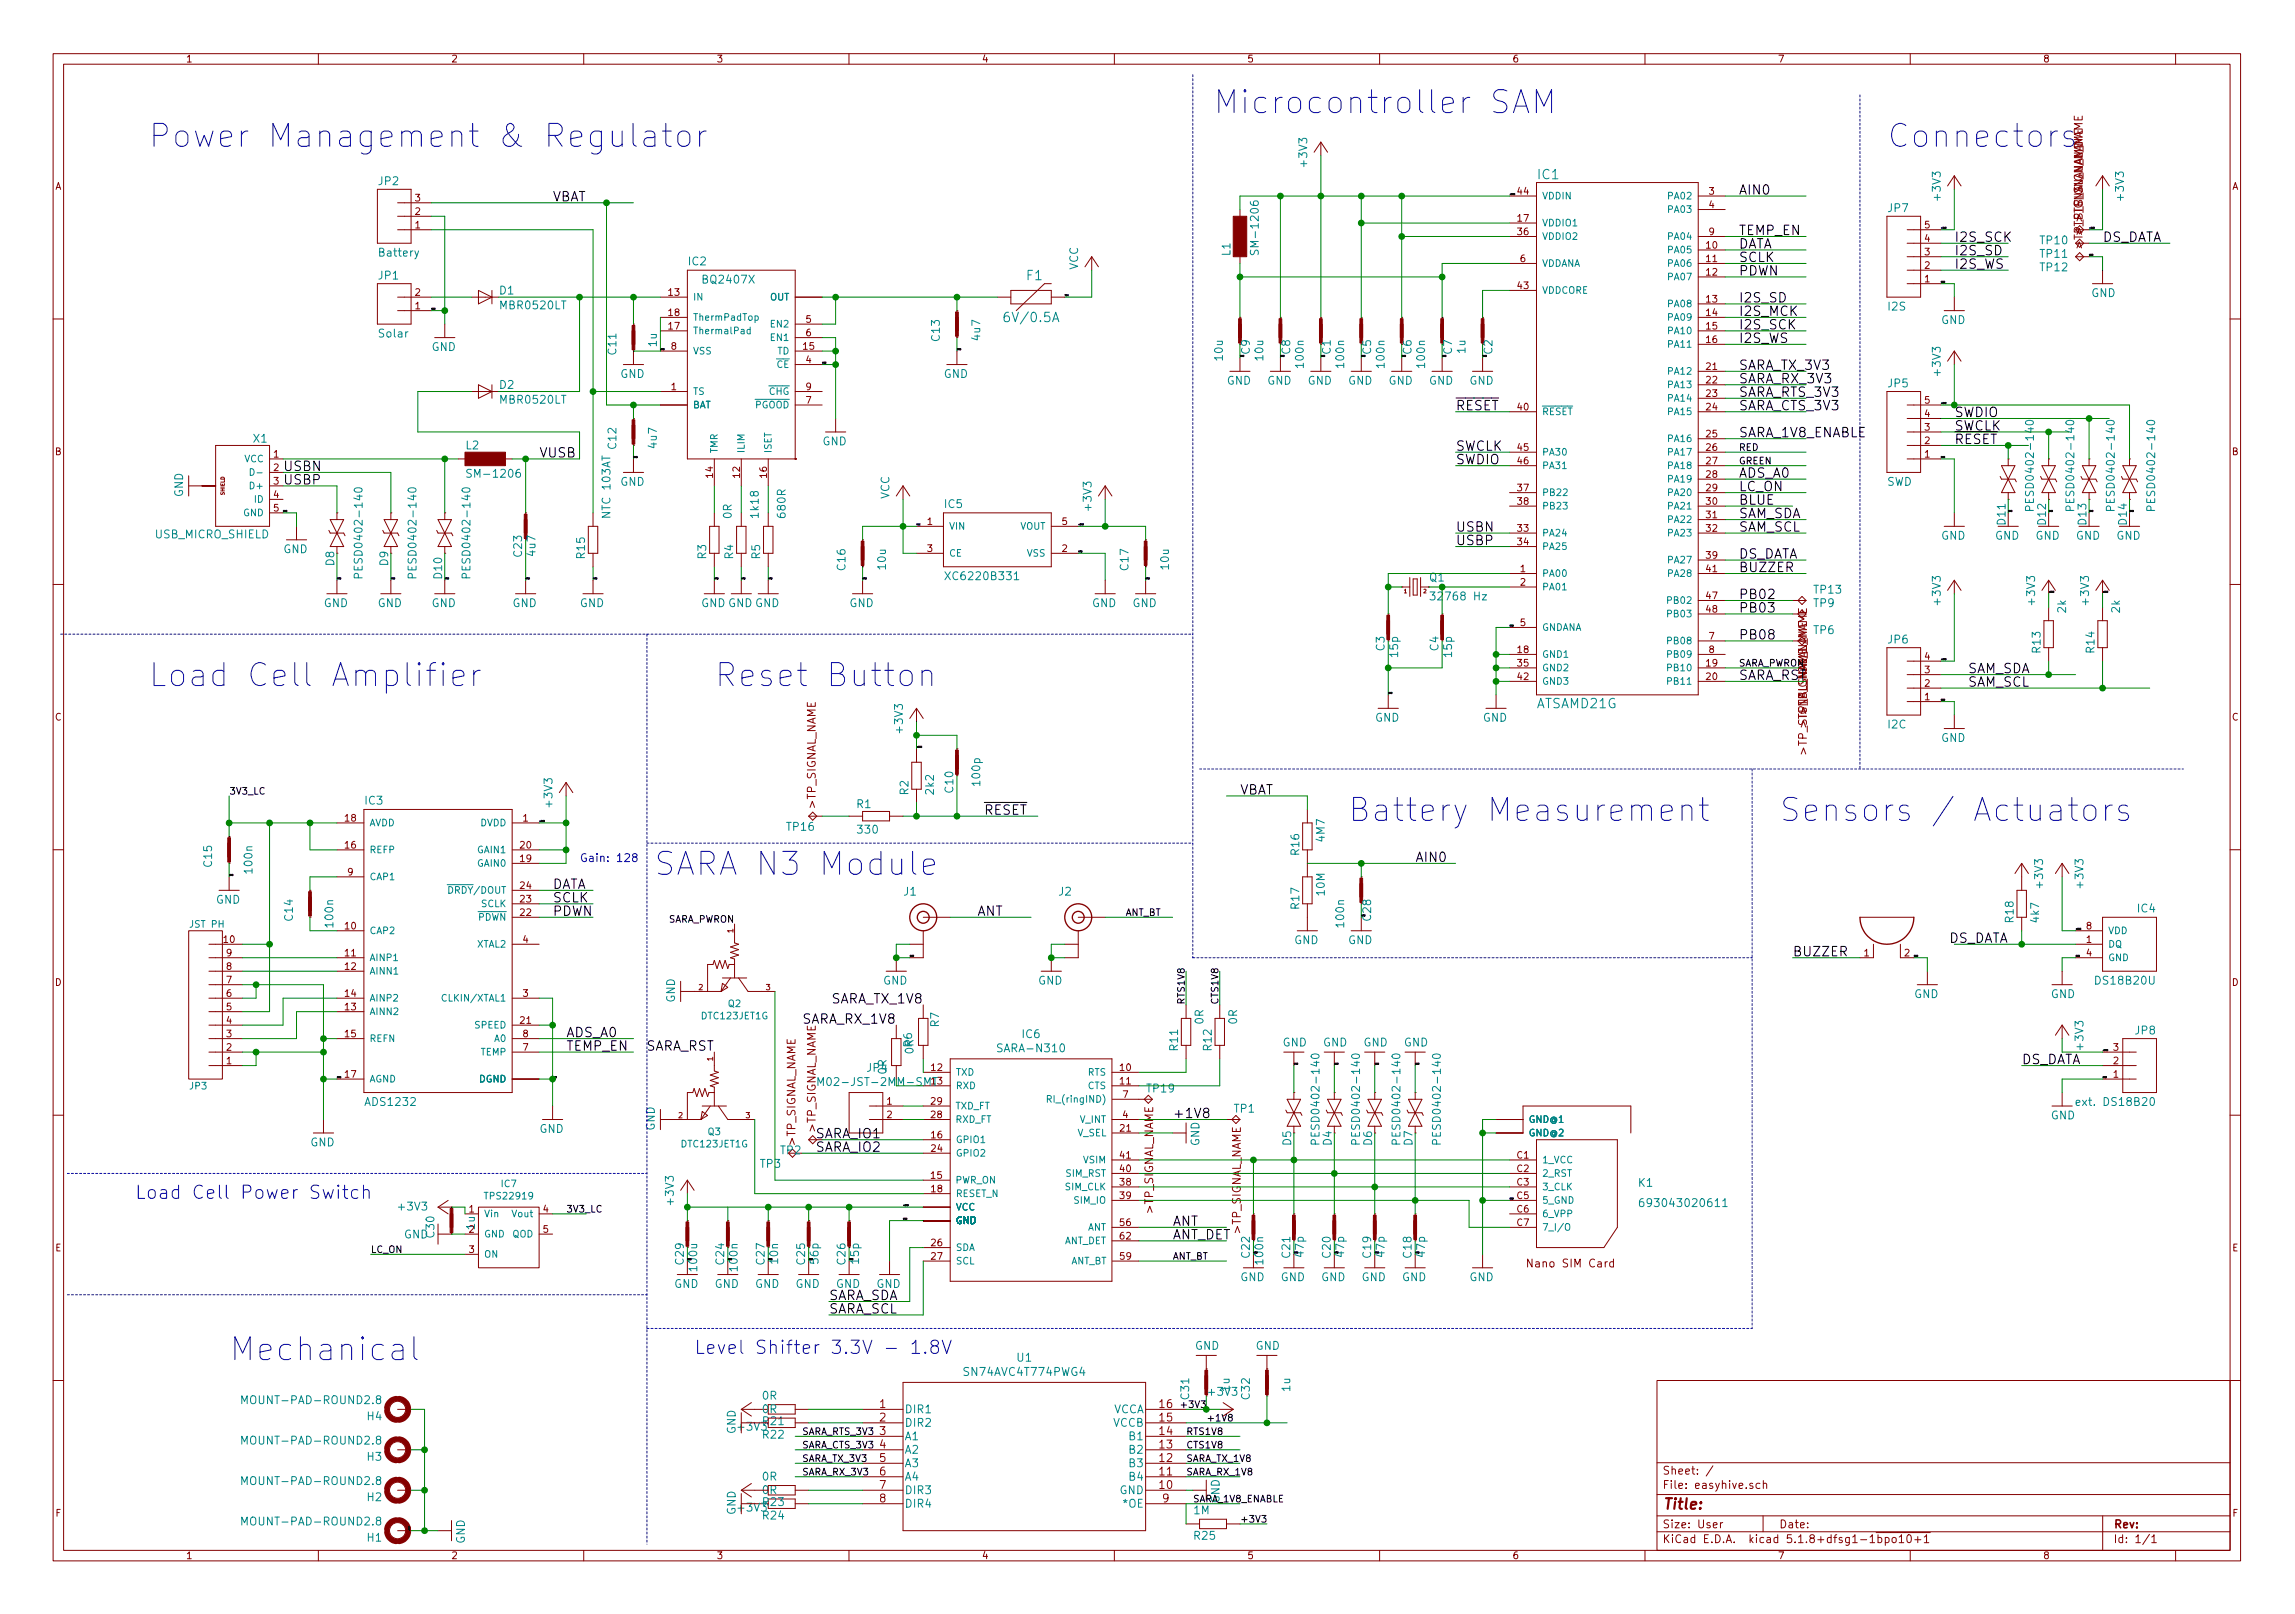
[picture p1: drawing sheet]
<svg xmlns="http://www.w3.org/2000/svg" width="433mm" height="304mm" viewBox="0 0 433 304" stroke-linecap="round" stroke-linejoin="round" font-family="sans-serif">
<defs><g id="words">
<g font-size="6" fill="#0000c2">
<text x="228.6" y="21.4">Microcontroller SAM</text>
<text x="27.9" y="27.8">Power Management &amp; Regulator</text>
<text x="355.6" y="27.8">Connectors</text>
<text x="27.9" y="129.4">Load Cell Amplifier</text>
<text x="134.6" y="129.4">Reset Button</text>
<text x="254" y="154.8">Battery Measurement</text>
<text x="335.3" y="154.8">Sensors / Actuators</text>
<text x="123.2" y="165">SARA N3 Module</text>
<text x="43.2" y="256.4">Mechanical</text>
</g>
<g font-size="3.5" fill="#0000c2">
<text x="25.4" y="225.9">Load Cell Power Switch</text>
<text x="130.8" y="255.1">Level Shifter 3.3V - 1.8V</text>
</g>
<text font-size="2.8" fill="#840000" x="313.3" y="284.4">Title:</text>
<g font-size="2.5" fill="#008484">
<text x="289.9" y="33.8">IC1</text>
<text x="193.5" y="52.8">F1</text>
<text x="189.8" y="60.7">6V/0.5A</text>
<text x="289.5" y="133.5">ATSAMD21G</text>
</g>
<g font-size="2.5">
<text x="104.1" y="38">VBAT</text>
<text x="327.7" y="36.7">AIN0</text>
<text x="327.7" y="46.8">DATA</text>
<text x="327.7" y="44.3">TEMP_EN</text>
<text x="368.3" y="45.6">I2S_SCK</text>
<text x="396.2" y="45.6">DS_DATA</text>
<text x="327.7" y="49.4">SCLK</text>
<text x="327.7" y="51.9">PDWN</text>
<text x="368.3" y="50.7">I2S_WS</text>
<text x="368.3" y="48.1">I2S_SD</text>
<text x="327.7" y="57">I2S_SD</text>
<text x="327.7" y="59.5">I2S_MCK</text>
<text x="327.7" y="62.1">I2S_SCK</text>
<text x="327.7" y="64.6">I2S_WS</text>
<text x="327.7" y="69.7">SARA_TX_3V3</text>
<text x="274.3" y="77.3">RESET</text>
<text x="327.7" y="77.3">SARA_CTS_3V3</text>
<text x="327.7" y="74.8">SARA_RTS_3V3</text>
<text x="327.7" y="72.2">SARA_RX_3V3</text>
<text x="327.7" y="82.4">SARA_1V8_ENABLE</text>
<text x="368.3" y="83.7">RESET</text>
<text x="368.3" y="78.6">SWDIO</text>
<text x="368.3" y="81.1">SWCLK</text>
<text x="53.3" y="88.8">USBN</text>
<text x="101.6" y="86.2">VUSB</text>
<text x="274.3" y="84.9">SWCLK</text>
<text x="274.3" y="87.5">SWDIO</text>
<text x="53.3" y="91.3">USBP</text>
<text x="327.7" y="90">ADS_A0</text>
<text x="327.7" y="92.6">LC_ON</text>
<text x="327.7" y="95.1">BLUE</text>
<text x="274.3" y="100.2">USBN</text>
<text x="327.7" y="97.6">SAM_SDA</text>
<text x="327.7" y="100.2">SAM_SCL</text>
<text x="274.3" y="102.7">USBP</text>
<text x="327.7" y="107.8">BUZZER</text>
<text x="327.7" y="105.3">DS_DATA</text>
<text x="327.7" y="112.9">PB02</text>
<text x="327.7" y="115.4">PB03</text>
<text x="327.7" y="120.5">PB08</text>
<text x="327.7" y="128.1">SARA_RST</text>
<text x="370.8" y="126.9">SAM_SDA</text>
<text x="370.8" y="129.4">SAM_SCL</text>
<text x="233.7" y="149.7">VBAT</text>
<text x="185.4" y="153.5">RESET</text>
<text x="104.1" y="167.5">DATA</text>
<text x="266.7" y="162.4">AIN0</text>
<text x="104.1" y="172.6">PDWN</text>
<text x="104.1" y="170">SCLK</text>
<text x="184.1" y="172.6">ANT</text>
<text x="366.8" y="177.7">DS_DATA</text>
<text x="337.8" y="180.2">BUZZER</text>
<text x="156.6" y="189.1">SARA_TX_1V8</text>
<text x="106.7" y="198">TEMP_EN</text>
<text x="106.7" y="195.4">ADS_A0</text>
<text x="121.3" y="198">SARA_RST</text>
<text x="151.3" y="192.9">SARA_RX_1V8</text>
<text x="381" y="200.5">DS_DATA</text>
<text x="153.7" y="214.5">SARA_IO1</text>
<text x="221" y="210.7">+1V8</text>
<text x="153.7" y="217">SARA_IO2</text>
<text x="221" y="231">ANT</text>
<text x="221" y="233.5">ANT_DET</text>
<text x="156.2" y="245">SARA_SDA</text>
<text x="156.2" y="247.5">SARA_SCL</text>
</g>
<g font-size="2.1" fill="#008484">
<text x="71.4" y="34.9">JP2</text>
<text x="246.4" y="31.2" transform="rotate(-90 246.4 31.2)">+3V3</text>
<text x="355.9" y="40">JP7</text>
<text x="365.7" y="37.6" transform="rotate(-90 365.7 37.6)">+3V3</text>
<text x="400.3" y="37.6" transform="rotate(-90 400.3 37.6)">+3V3</text>
<text x="237.2" y="47.1" transform="rotate(-90 237.2 47.1)">SM-1206</text>
<text x="384.6" y="46">TP10</text>
<text x="71.4" y="52.7">JP1</text>
<text x="71.6" y="48.3">Battery</text>
<text x="129.8" y="50">IC2</text>
<text x="132.7" y="53.4">BQ2407X</text>
<text x="203.2" y="50.9" transform="rotate(-90 203.2 50.9)">VCC</text>
<text x="231.9" y="48.2" transform="rotate(-90 231.9 48.2)">L1</text>
<text x="384.6" y="51.1">TP12</text>
<text x="384.6" y="48.6">TP11</text>
<text x="94.2" y="55.5">D1</text>
<text x="94.5" y="58.3">MBR0520LT</text>
<text x="355.9" y="58.5">I2S</text>
<text x="394.1" y="56">GND</text>
<text x="71.5" y="63.6">Solar</text>
<text x="123.8" y="65.3" transform="rotate(-90 123.8 65.3)">1u</text>
<text x="177.1" y="64.2" transform="rotate(-90 177.1 64.2)">C13</text>
<text x="184.7" y="64" transform="rotate(-90 184.7 64)">4u7</text>
<text x="365.8" y="61">GND</text>
<text x="81.3" y="66.1">GND</text>
<text x="116.2" y="66.7" transform="rotate(-90 116.2 66.7)">C11</text>
<text x="116.9" y="71.2">GND</text>
<text x="177.9" y="71.2">GND</text>
<text x="230.5" y="67.8" transform="rotate(-90 230.5 67.8)">10u</text>
<text x="235.5" y="66.7" transform="rotate(-90 235.5 66.7)">C9</text>
<text x="238.1" y="67.8" transform="rotate(-90 238.1 67.8)">10u</text>
<text x="243.2" y="66.7" transform="rotate(-90 243.2 66.7)">C8</text>
<text x="245.7" y="69.1" transform="rotate(-90 245.7 69.1)">100n</text>
<text x="250.8" y="66.7" transform="rotate(-90 250.8 66.7)">C1</text>
<text x="253.3" y="69.1" transform="rotate(-90 253.3 69.1)">100n</text>
<text x="258.4" y="66.7" transform="rotate(-90 258.4 66.7)">C5</text>
<text x="260.9" y="69.1" transform="rotate(-90 260.9 69.1)">100n</text>
<text x="266" y="66.7" transform="rotate(-90 266 66.7)">C6</text>
<text x="268.6" y="69.1" transform="rotate(-90 268.6 69.1)">100n</text>
<text x="273.6" y="66.7" transform="rotate(-90 273.6 66.7)">C7</text>
<text x="276.2" y="66.6" transform="rotate(-90 276.2 66.6)">1u</text>
<text x="281.3" y="66.7" transform="rotate(-90 281.3 66.7)">C2</text>
<text x="365.7" y="70.6" transform="rotate(-90 365.7 70.6)">+3V3</text>
<text x="94.2" y="73.3">D2</text>
<text x="94.5" y="76.1">MBR0520LT</text>
<text x="231.2" y="72.5">GND</text>
<text x="238.8" y="72.5">GND</text>
<text x="246.4" y="72.5">GND</text>
<text x="254.1" y="72.5">GND</text>
<text x="261.7" y="72.5">GND</text>
<text x="269.3" y="72.5">GND</text>
<text x="276.9" y="72.5">GND</text>
<text x="355.9" y="73">JP5</text>
<text x="47.8" y="83.4">X1</text>
<text x="155" y="83.9">GND</text>
<text x="87.8" y="84.7">L2</text>
<text x="88.8" y="90">SM-1206</text>
<text x="116.2" y="84.5" transform="rotate(-90 116.2 84.5)">C12</text>
<text x="123.8" y="84.4" transform="rotate(-90 123.8 84.4)">4u7</text>
<text x="34.5" y="93.7" transform="rotate(-90 34.5 93.7)">GND</text>
<text x="116.9" y="91.5">GND</text>
<text x="167.6" y="94" transform="rotate(-90 167.6 94)">VCC</text>
<text x="178.1" y="95.7">IC5</text>
<text x="355.5" y="91.5">SWD</text>
<text x="383.3" y="95" transform="rotate(-90 383.3 95)">PESD0402-140</text>
<text x="390.9" y="95" transform="rotate(-90 390.9 95)">PESD0402-140</text>
<text x="398.5" y="95" transform="rotate(-90 398.5 95)">PESD0402-140</text>
<text x="406.1" y="95" transform="rotate(-90 406.1 95)">PESD0402-140</text>
<text x="29.3" y="101.4">USB_MICRO_SHIELD</text>
<text x="115" y="97.3" transform="rotate(-90 115 97.3)">NTC 103AT</text>
<text x="137.9" y="97.7" transform="rotate(-90 137.9 97.7)">0R</text>
<text x="143" y="97.4" transform="rotate(-90 143 97.4)">1k18</text>
<text x="148.1" y="97.4" transform="rotate(-90 148.1 97.4)">680R</text>
<text x="205.7" y="96" transform="rotate(-90 205.7 96)">+3V3</text>
<text x="365.8" y="101.7">GND</text>
<text x="376" y="101.7">GND</text>
<text x="378" y="98.8" transform="rotate(-90 378 98.8)">D11</text>
<text x="383.6" y="101.7">GND</text>
<text x="391.2" y="101.7">GND</text>
<text x="398.8" y="101.7">GND</text>
<text x="53.4" y="104.2">GND</text>
<text x="63" y="106.6" transform="rotate(-90 63 106.6)">D8</text>
<text x="68.3" y="107.7" transform="rotate(-90 68.3 107.7)">PESD0402-140</text>
<text x="73.2" y="106.6" transform="rotate(-90 73.2 106.6)">D9</text>
<text x="78.5" y="107.7" transform="rotate(-90 78.5 107.7)">PESD0402-140</text>
<text x="88.6" y="107.7" transform="rotate(-90 88.6 107.7)">PESD0402-140</text>
<text x="98.4" y="104.8" transform="rotate(-90 98.4 104.8)">C23</text>
<text x="100.9" y="104.7" transform="rotate(-90 100.9 104.7)">4u7</text>
<text x="110.2" y="105.2" transform="rotate(-90 110.2 105.2)">R15</text>
<text x="133.1" y="105.3" transform="rotate(-90 133.1 105.3)">R3</text>
<text x="138.2" y="105.3" transform="rotate(-90 138.2 105.3)">R4</text>
<text x="143.3" y="105.3" transform="rotate(-90 143.3 105.3)">R5</text>
<text x="159.3" y="107.4" transform="rotate(-90 159.3 107.4)">C16</text>
<text x="167" y="107.2" transform="rotate(-90 167 107.2)">10u</text>
<text x="212.7" y="107.4" transform="rotate(-90 212.7 107.4)">C17</text>
<text x="220.3" y="107.2" transform="rotate(-90 220.3 107.2)">10u</text>
<text x="83.3" y="109" transform="rotate(-90 83.3 109)">D10</text>
<text x="178.8" y="109.3">XC6220B331</text>
<text x="269.4" y="109.6">Q1</text>
<text x="270.4" y="113.1">32768 Hz</text>
<text x="342" y="111.8">TP13</text>
<text x="365.7" y="113.8" transform="rotate(-90 365.7 113.8)">+3V3</text>
<text x="383.5" y="113.8" transform="rotate(-90 383.5 113.8)">+3V3</text>
<text x="393.7" y="113.8" transform="rotate(-90 393.7 113.8)">+3V3</text>
<text x="61" y="114.4">GND</text>
<text x="71.2" y="114.4">GND</text>
<text x="81.3" y="114.4">GND</text>
<text x="96.6" y="114.4">GND</text>
<text x="109.3" y="114.4">GND</text>
<text x="132.1" y="114.4">GND GND GND</text>
<text x="160.1" y="114.4">GND</text>
<text x="205.8" y="114.4">GND</text>
<text x="213.4" y="114.4">GND</text>
<text x="341.8" y="114.4">TP9</text>
<text x="341.8" y="119.5">TP6</text>
<text x="389.4" y="115.4" transform="rotate(-90 389.4 115.4)">2k</text>
<text x="399.5" y="115.4" transform="rotate(-90 399.5 115.4)">2k</text>
<text x="260.9" y="122.6" transform="rotate(-90 260.9 122.6)">C3</text>
<text x="263.5" y="123.7" transform="rotate(-90 263.5 123.7)">15p</text>
<text x="271.1" y="122.6" transform="rotate(-90 271.1 122.6)">C4</text>
<text x="273.6" y="123.7" transform="rotate(-90 273.6 123.7)">15p</text>
<text x="355.9" y="121.2">JP6</text>
<text x="384.6" y="122.9" transform="rotate(-90 384.6 122.9)">R13</text>
<text x="394.7" y="122.9" transform="rotate(-90 394.7 122.9)">R14</text>
<text x="170.2" y="137.9" transform="rotate(-90 170.2 137.9)">+3V3</text>
<text x="259.1" y="136">GND</text>
<text x="279.5" y="136">GND</text>
<text x="355.9" y="137.2">I2C</text>
<text x="365.8" y="139.8">GND</text>
<text x="171.2" y="149.7" transform="rotate(-90 171.2 149.7)">R2</text>
<text x="176" y="149.6" transform="rotate(-90 176 149.6)">2k2</text>
<text x="179.7" y="149.3" transform="rotate(-90 179.7 149.3)">C10</text>
<text x="184.7" y="147.9" transform="rotate(-90 184.7 147.9)">100p</text>
<text x="68.8" y="151.6">IC3</text>
<text x="104.1" y="151.9" transform="rotate(-90 104.1 151.9)">+3V3</text>
<text x="161.5" y="152.3">R1</text>
<text x="148.4" y="156.5">TP16</text>
<text x="161.8" y="157.1">330</text>
<text x="244.9" y="161" transform="rotate(-90 244.9 161)">R16</text>
<text x="249.7" y="158.5" transform="rotate(-90 249.7 158.5)">4M7</text>
<text x="40" y="163.3" transform="rotate(-90 40 163.3)">C15</text>
<text x="47.6" y="164.4" transform="rotate(-90 47.6 164.4)">100n</text>
<text x="385" y="167.1" transform="rotate(-90 385 167.1)">+3V3</text>
<text x="392.6" y="167.1" transform="rotate(-90 392.6 167.1)">+3V3</text>
<text x="40.7" y="170.3">GND</text>
<text x="55.2" y="173.4" transform="rotate(-90 55.2 173.4)">C14</text>
<text x="170.4" y="168.7">J1</text>
<text x="199.6" y="168.7">J2</text>
<text x="244.9" y="171.2" transform="rotate(-90 244.9 171.2)">R17</text>
<text x="249.7" y="168.7" transform="rotate(-90 249.7 168.7)">10M</text>
<text x="379.5" y="173.7" transform="rotate(-90 379.5 173.7)">R18</text>
<text x="384.3" y="173.7" transform="rotate(-90 384.3 173.7)">4k7</text>
<text x="402.9" y="171.9">IC4</text>
<text x="62.8" y="174.5" transform="rotate(-90 62.8 174.5)">100n</text>
<text x="243.9" y="177.9">GND</text>
<text x="253.3" y="174.5" transform="rotate(-90 253.3 174.5)">100n</text>
<text x="254.1" y="177.9">GND</text>
<text x="166.4" y="185.5">GND</text>
<text x="195.6" y="185.5">GND</text>
<text x="395.2" y="185.5">DS18B20U</text>
<text x="127.2" y="188.9" transform="rotate(-90 127.2 188.9)">GND</text>
<text x="360.7" y="188">GND</text>
<text x="386.5" y="188">GND</text>
<text x="171.9" y="197.3" transform="rotate(-90 171.9 197.3)">R6</text>
<text x="177" y="193.5" transform="rotate(-90 177 193.5)">R7</text>
<text x="192.7" y="195.6">IC6</text>
<text x="222" y="197.9" transform="rotate(-90 222 197.9)">R11</text>
<text x="226.8" y="192.9" transform="rotate(-90 226.8 192.9)">0R</text>
<text x="228.3" y="197.9" transform="rotate(-90 228.3 197.9)">R12</text>
<text x="233.1" y="192.9" transform="rotate(-90 233.1 192.9)">0R</text>
<text x="241.7" y="197.2">GND</text>
<text x="249.3" y="197.2">GND</text>
<text x="256.9" y="197.2">GND</text>
<text x="264.6" y="197.2">GND</text>
<text x="392.6" y="197.6" transform="rotate(-90 392.6 197.6)">+3V3</text>
<text x="402.4" y="194.9">JP8</text>
<text x="163.4" y="201.9">JP4</text>
<text x="167.1" y="202.3" transform="rotate(-90 167.1 202.3)">0R</text>
<text x="188.5" y="198.3">SARA-N310</text>
<text x="69.1" y="208.4">ADS1232</text>
<text x="216.2" y="205.8">TP19</text>
<text x="232.6" y="209.6">TP1</text>
<text x="392" y="208.4">ext. DS18B20</text>
<text x="58.5" y="216">GND</text>
<text x="101.7" y="213.4">GND</text>
<text x="123.4" y="213.1" transform="rotate(-90 123.4 213.1)">GND</text>
<text x="226" y="216" transform="rotate(-90 226 216)">GND</text>
<text x="243.3" y="215.8" transform="rotate(-90 243.3 215.8)">D5</text>
<text x="248.7" y="214.4" transform="rotate(-90 248.7 214.4)">PESD0402-140</text>
<text x="251" y="215.8" transform="rotate(-90 251 215.8)">D4</text>
<text x="256.3" y="214.4" transform="rotate(-90 256.3 214.4)">PESD0402-140</text>
<text x="258.6" y="215.8" transform="rotate(-90 258.6 215.8)">D6</text>
<text x="263.9" y="214.4" transform="rotate(-90 263.9 214.4)">PESD0402-140</text>
<text x="266.2" y="215.8" transform="rotate(-90 266.2 215.8)">D7</text>
<text x="271.5" y="214.4" transform="rotate(-90 271.5 214.4)">PESD0402-140</text>
<text x="386.5" y="210.9">GND</text>
<text x="143.3" y="220">TP3</text>
<text x="147.1" y="217.5">TP2</text>
<text x="127" y="226.8" transform="rotate(-90 127 226.8)">+3V3</text>
<text x="308.8" y="223.6">K1</text>
<text x="310.3" y="227.4">693043020611</text>
<text x="75.3" y="228.1">+3V3</text>
<text x="76.1" y="233.3">GND</text>
<text x="81.9" y="233.1" transform="rotate(-90 81.9 233.1)">C30</text>
<text x="89.5" y="231.7" transform="rotate(-90 89.5 231.7)">1u</text>
<text x="131.4" y="239.3" transform="rotate(-90 131.4 239.3)">100u</text>
<text x="139" y="239.3" transform="rotate(-90 139 239.3)">100n</text>
<text x="144.1" y="238.2" transform="rotate(-90 144.1 238.2)">C27</text>
<text x="154.3" y="238" transform="rotate(-90 154.3 238)">56p</text>
<text x="161.9" y="238" transform="rotate(-90 161.9 238)">15p</text>
<text x="238.1" y="238" transform="rotate(-90 238.1 238)">100n</text>
<text x="245.7" y="236.8" transform="rotate(-90 245.7 236.8)">47p</text>
<text x="253.3" y="236.8" transform="rotate(-90 253.3 236.8)">47p</text>
<text x="260.9" y="236.8" transform="rotate(-90 260.9 236.8)">47p</text>
<text x="268.6" y="236.8" transform="rotate(-90 268.6 236.8)">47p</text>
<text x="127.1" y="242.7">GND</text>
<text x="134.7" y="242.7">GND</text>
<text x="142.3" y="242.7">GND</text>
<text x="149.9" y="242.7">GND</text>
<text x="157.5" y="242.7">GND</text>
<text x="165.2" y="242.7">GND</text>
<text x="233.7" y="241.4">GND</text>
<text x="241.4" y="241.4">GND</text>
<text x="249" y="241.4">GND</text>
<text x="256.6" y="241.4">GND</text>
<text x="264.2" y="241.4">GND</text>
<text x="276.9" y="241.4">GND</text>
<text x="191.7" y="256.5">U1</text>
<text x="225.2" y="254.3">GND</text>
<text x="236.6" y="254.3">GND</text>
<text x="143.7" y="263.7">0R</text>
<text x="182" y="259.2">SN74AVC4T774PWG4</text>
<text x="224.1" y="263.6" transform="rotate(-90 224.1 263.6)">C31</text>
<text x="227.9" y="263">+3V3</text>
<text x="231.7" y="262.1" transform="rotate(-90 231.7 262.1)">1u</text>
<text x="235.5" y="263.6" transform="rotate(-90 235.5 263.6)">C32</text>
<text x="243.2" y="262.1" transform="rotate(-90 243.2 262.1)">1u</text>
<text x="46.7" y="264.5">MOUNT-PAD-ROUND2.8</text>
<text x="69.2" y="267.6">H4</text>
<text x="143.7" y="266.2">0R</text>
<text x="170.4" y="266.3">DIR1</text>
<text x="170.4" y="268.8">DIR2</text>
<text x="209.7" y="268.8">VCCB</text>
<text x="209.7" y="266.3">VCCA</text>
<text x="46.7" y="272.2">MOUNT-PAD-ROUND2.8</text>
<text x="69.2" y="275.2">H3</text>
<text x="138.6" y="270.2" transform="rotate(-90 138.6 270.2)">GND</text>
<text x="143.8" y="271">R22</text>
<text x="170.4" y="271.4">A1</text>
<text x="170.4" y="273.9">A2</text>
<text x="213" y="273.9">B2</text>
<text x="213" y="271.4">B1</text>
<text x="46.7" y="279.8">MOUNT-PAD-ROUND2.8</text>
<text x="143.7" y="278.9">0R</text>
<text x="170.4" y="276.4">A3</text>
<text x="170.4" y="279">A4</text>
<text x="170.4" y="281.5">DIR3</text>
<text x="211" y="281.5">GND</text>
<text x="213" y="279">B4</text>
<text x="213" y="276.4">B3</text>
<text x="46.7" y="287.4">MOUNT-PAD-ROUND2.8</text>
<text x="69.2" y="282.8">H2</text>
<text x="138.6" y="285.5" transform="rotate(-90 138.6 285.5)">GND</text>
<text x="143.8" y="286.3">R24</text>
<text x="143.8" y="283.7">R23</text>
<text x="170.4" y="284.1">DIR4</text>
<text x="211.8" y="284.1">*OE</text>
<text x="225" y="285.3">1M</text>
<text x="69.2" y="290.5">H1</text>
<text x="87.6" y="290.9" transform="rotate(-90 87.6 290.9)">GND</text>
<text x="225.1" y="290.1">R25</text>
</g>
<g font-size="2.1" fill="#840000">
<text x="392.5" y="47" transform="rotate(-90 392.5 47)">&gt;TP_SIGNAL_NAME</text>
<text x="385.6" y="98.8" transform="rotate(-90 385.6 98.8)">D12</text>
<text x="393.2" y="98.8" transform="rotate(-90 393.2 98.8)">D13</text>
<text x="400.8" y="98.8" transform="rotate(-90 400.8 98.8)">D14</text>
<text x="340.5" y="137.3" transform="rotate(-90 340.5 137.3)">&gt;TP_SIGNAL_NAME</text>
<text x="153.7" y="152.4" transform="rotate(-90 153.7 152.4)">&gt;TP_SIGNAL_NAME</text>
<text x="149.9" y="215.9" transform="rotate(-90 149.9 215.9)">&gt;TP_SIGNAL_NAME</text>
<text x="153.7" y="213.4" transform="rotate(-90 153.7 213.4)">&gt;TP_SIGNAL_NAME</text>
<text x="217.3" y="228.7" transform="rotate(-90 217.3 228.7)">&gt;TP_SIGNAL_NAME</text>
<text x="233.8" y="232.5" transform="rotate(-90 233.8 232.5)">&gt;TP_SIGNAL_NAME</text>
<text x="288.6" y="238.8">Nano SIM Card</text>
<text x="139.2" y="269.6">+3V3</text>
<text x="143.8" y="268.5">R21</text>
<text x="165.8" y="265.3">1</text>
<text x="165.8" y="267.8">2</text>
<text x="218.6" y="267.8">15</text>
<text x="218.6" y="265.3">16</text>
<text x="165.8" y="270.4">3</text>
<text x="165.8" y="272.9">4</text>
<text x="165.8" y="275.4">5</text>
<text x="218.6" y="275.4">12</text>
<text x="218.6" y="272.9">13</text>
<text x="218.6" y="270.4">14</text>
<text x="143.7" y="281.5">0R</text>
<text x="165.8" y="278">6</text>
<text x="165.8" y="280.5">7</text>
<text x="218.6" y="280.5">10</text>
<text x="218.6" y="278">11</text>
<text x="313.3" y="280.5">File: easyhive.sch</text>
<text x="313.3" y="277.8">Sheet: /</text>
<text x="139.2" y="284.8">+3V3</text>
<text x="165.8" y="283.1">8</text>
<text x="219.1" y="283.1">9</text>
<text x="313.3" y="287.9">Size: User</text>
<text x="335.3" y="287.9">Date:</text>
<text x="398.2" y="287.9">Rev:</text>
<text x="313.3" y="290.7">KiCad E.D.A. kicad 5.1.8+dfsg1-1bpo10+1</text>
<text x="398.2" y="290.7">Id: 1/1</text>
</g>
<text font-size="2.1" fill="#0000c2" x="109.2" y="162.4">Gain: 128</text>
<g font-size="2.1" fill="#008400">
<text x="258.4" y="173.4" transform="rotate(-90 258.4 173.4)">C28</text>
<text x="155.8" y="204.6">M02-JST-2MM-SMT</text>
<text x="128.9" y="238.2" transform="rotate(-90 128.9 238.2)">C29</text>
<text x="136.5" y="238.2" transform="rotate(-90 136.5 238.2)">C24</text>
<text x="146.6" y="238" transform="rotate(-90 146.6 238)">10n</text>
<text x="151.7" y="238.2" transform="rotate(-90 151.7 238.2)">C25</text>
<text x="159.3" y="238.2" transform="rotate(-90 159.3 238.2)">C26</text>
<text x="235.5" y="236.9" transform="rotate(-90 235.5 236.9)">C22</text>
<text x="243.2" y="236.9" transform="rotate(-90 243.2 236.9)">C21</text>
<text x="250.8" y="236.9" transform="rotate(-90 250.8 236.9)">C20</text>
<text x="258.4" y="236.9" transform="rotate(-90 258.4 236.9)">C19</text>
<text x="266" y="236.9" transform="rotate(-90 266 236.9)">C18</text>
</g>
<text font-size="2.1" x="229.8" y="283.3" transform="rotate(-90 229.8 283.3)">GND</text>
<g font-size="1.8" fill="#840000">
<text x="35" y="11.7">1</text>
<text x="85" y="11.7">2</text>
<text x="135" y="11.7">3</text>
<text x="185" y="11.7">4</text>
<text x="235" y="11.7">5</text>
<text x="285" y="11.7">6</text>
<text x="335" y="11.7">7</text>
<text x="385" y="11.7">8</text>
<text x="10.4" y="35.7">A</text>
<text x="420.6" y="35.7">A</text>
<text x="78.3" y="40.5">2</text>
<text x="78.3" y="38">3</text>
<text x="286.1" y="41.8">17</text>
<text x="286.1" y="36.7">44</text>
<text x="322.1" y="36.7">3</text>
<text x="322.1" y="39.2">4</text>
<text x="78.3" y="43">1</text>
<text x="286.1" y="44.3">36</text>
<text x="321.6" y="46.8">10</text>
<text x="322.1" y="44.3">9</text>
<text x="362.7" y="45.6">4</text>
<text x="362.7" y="43">5</text>
<text x="286.5" y="49.4">6</text>
<text x="321.6" y="49.4">11</text>
<text x="321.6" y="51.9">12</text>
<text x="362.7" y="53.2">1</text>
<text x="362.7" y="50.7">2</text>
<text x="362.7" y="48.1">3</text>
<text x="78.3" y="58.3">1</text>
<text x="78.3" y="55.7">2</text>
<text x="126" y="55.7">13</text>
<text x="126" y="59.5">18</text>
<text x="286.1" y="54.5">43</text>
<text x="321.6" y="57">13</text>
<text x="321.6" y="59.5">14</text>
<text x="126" y="62.1">17</text>
<text x="126.5" y="65.9">8</text>
<text x="151.4" y="65.9">15</text>
<text x="151.9" y="60.8">5</text>
<text x="151.9" y="63.4">6</text>
<text x="321.6" y="62.1">15</text>
<text x="321.6" y="64.6">16</text>
<text x="151.9" y="68.4">4</text>
<text x="321.6" y="69.7">21</text>
<text x="126.5" y="73.5">1</text>
<text x="151.9" y="76.1">7</text>
<text x="151.9" y="73.5">9</text>
<text x="286.1" y="77.3">40</text>
<text x="321.6" y="72.2">22</text>
<text x="321.6" y="74.8">23</text>
<text x="321.6" y="77.3">24</text>
<text x="362.7" y="76.1">5</text>
<text x="321.6" y="82.4">25</text>
<text x="362.7" y="83.7">2</text>
<text x="362.7" y="81.1">3</text>
<text x="362.7" y="78.6">4</text>
<text x="10.4" y="85.7">B</text>
<text x="51.6" y="86.2">1</text>
<text x="51.6" y="88.8">2</text>
<text x="134.4" y="90" transform="rotate(-90 134.4 90)">14</text>
<text x="139.4" y="90" transform="rotate(-90 139.4 90)">12</text>
<text x="144.5" y="90" transform="rotate(-90 144.5 90)">16</text>
<text x="286.1" y="84.9">45</text>
<text x="286.1" y="87.5">46</text>
<text x="321.6" y="84.9">26</text>
<text x="321.6" y="87.5">27</text>
<text x="362.7" y="86.2">1</text>
<text x="420.6" y="85.7">B</text>
<text x="51.6" y="91.3">3</text>
<text x="51.6" y="93.8">4</text>
<text x="286.1" y="92.6">37</text>
<text x="286.1" y="95.1">38</text>
<text x="321.6" y="90">28</text>
<text x="321.6" y="92.6">29</text>
<text x="321.6" y="95.1">30</text>
<text x="51.6" y="96.4">5</text>
<text x="174.8" y="98.9">1</text>
<text x="200.2" y="98.9">5</text>
<text x="286.1" y="100.2">33</text>
<text x="321.6" y="97.6">31</text>
<text x="321.6" y="100.2">32</text>
<text x="174.8" y="104">3</text>
<text x="200.2" y="104">2</text>
<text x="286.1" y="102.7">34</text>
<text x="286.5" y="107.8">1</text>
<text x="321.6" y="105.3">39</text>
<text x="321.6" y="107.8">41</text>
<text x="286.5" y="110.3">2</text>
<text x="321.6" y="112.9">47</text>
<text x="286.5" y="118">5</text>
<text x="321.6" y="115.4">48</text>
<text x="286.1" y="123">18</text>
<text x="286.1" y="125.6">35</text>
<text x="321.6" y="125.6">19</text>
<text x="322.1" y="120.5">7</text>
<text x="322.1" y="123">8</text>
<text x="362.7" y="124.3">4</text>
<text x="286.1" y="128.1">42</text>
<text x="321.6" y="128.1">20</text>
<text x="362.7" y="131.9">1</text>
<text x="362.7" y="129.4">2</text>
<text x="362.7" y="126.9">3</text>
<text x="10.4" y="135.7">C</text>
<text x="420.6" y="135.7">C</text>
<text x="65.1" y="154.8">18</text>
<text x="98.6" y="154.8">1</text>
<text x="65.1" y="159.9">16</text>
<text x="98.1" y="159.9">20</text>
<text x="65.6" y="165">9</text>
<text x="98.1" y="162.4">19</text>
<text x="98.1" y="167.5">24</text>
<text x="98.1" y="172.6">22</text>
<text x="98.1" y="170">23</text>
<text x="42.2" y="177.7">10</text>
<text x="65.1" y="175.1">10</text>
<text x="98.6" y="177.7">4</text>
<text x="393.2" y="177.7">1</text>
<text x="393.2" y="175.1">8</text>
<text x="10.4" y="185.7">D</text>
<text x="42.7" y="185.3">7</text>
<text x="42.7" y="182.7">8</text>
<text x="42.7" y="180.2">9</text>
<text x="65.1" y="180.2">11</text>
<text x="65.1" y="182.7">12</text>
<text x="351.3" y="180.2">1</text>
<text x="358.9" y="180.2">2</text>
<text x="393.2" y="180.2">4</text>
<text x="420.6" y="185.7">D</text>
<text x="42.7" y="190.4">5</text>
<text x="42.7" y="187.8">6</text>
<text x="65.1" y="190.4">13</text>
<text x="65.1" y="187.8">14</text>
<text x="98.6" y="187.8">3</text>
<text x="42.7" y="198">2</text>
<text x="42.7" y="195.4">3</text>
<text x="42.7" y="192.9">4</text>
<text x="65.1" y="195.4">15</text>
<text x="98.1" y="192.9">21</text>
<text x="98.6" y="198">7</text>
<text x="98.6" y="195.4">8</text>
<text x="398.3" y="198">3</text>
<text x="42.7" y="200.5">1</text>
<text x="65.1" y="203.1">17</text>
<text x="175.6" y="201.8">12</text>
<text x="211.1" y="201.8">10</text>
<text x="398.3" y="203.1">1</text>
<text x="398.3" y="200.5">2</text>
<text x="167.2" y="208.1">1</text>
<text x="175.5" y="208.1">29</text>
<text x="211.1" y="204.3">11</text>
<text x="211.6" y="206.9">7</text>
<text x="167.2" y="210.7">2</text>
<text x="175.5" y="210.7">28</text>
<text x="175.6" y="214.5">16</text>
<text x="211.2" y="213.2">21</text>
<text x="211.6" y="210.7">4</text>
<text x="175.6" y="217">24</text>
<text x="211.1" y="220.8">40</text>
<text x="211.1" y="218.3">41</text>
<text x="285.9" y="218.3">C1</text>
<text x="285.9" y="220.8">C2</text>
<text x="175.5" y="222.1">15</text>
<text x="175.6" y="224.6">18</text>
<text x="211.1" y="223.4">38</text>
<text x="211.1" y="225.9">39</text>
<text x="285.9" y="223.4">C3</text>
<text x="285.9" y="225.9">C5</text>
<text x="88.4" y="228.5">1</text>
<text x="88.4" y="232.3">2</text>
<text x="102.4" y="228.5">4</text>
<text x="102.4" y="232.3">5</text>
<text x="211.1" y="231">56</text>
<text x="211.1" y="233.5">62</text>
<text x="285.9" y="228.5">C6</text>
<text x="285.9" y="231">C7</text>
<text x="10.4" y="235.7">E</text>
<text x="88.4" y="236.1">3</text>
<text x="175.6" y="234.8">26</text>
<text x="175.6" y="237.3">27</text>
<text x="211.2" y="237.3">59</text>
<text x="420.7" y="235.7">E</text>
<text x="10.5" y="285.7">F</text>
<text x="420.7" y="285.7">F</text>
<text x="35" y="293.7">1</text>
<text x="85" y="293.7">2</text>
<text x="135" y="293.7">3</text>
<text x="185" y="293.7">4</text>
<text x="235" y="293.7">5</text>
<text x="285" y="293.7">6</text>
<text x="335" y="293.7">7</text>
<text x="385" y="293.7">8</text>
</g>
<g font-size="1.8" fill="#008484">
<text x="290.6" y="37.6">VDDIN</text>
<text x="314.6" y="37.6">PA02</text>
<text x="314.6" y="40.1">PA03</text>
<text x="290.6" y="42.7">VDDIO1</text>
<text x="290.6" y="45.2">VDDIO2</text>
<text x="314.6" y="47.7">PA05</text>
<text x="314.6" y="45.2">PA04</text>
<text x="290.6" y="50.3">VDDANA</text>
<text x="314.6" y="50.3">PA06</text>
<text x="314.6" y="52.8">PA07</text>
<text x="130.6" y="56.6">IN</text>
<text x="145.1" y="56.6">OUT</text>
<text x="290.6" y="55.4">VDDCORE</text>
<text x="314.6" y="57.9">PA08</text>
<text x="130.6" y="63">ThermalPad</text>
<text x="130.6" y="60.4">ThermPadTop</text>
<text x="145.4" y="61.7">EN2</text>
<text x="145.4" y="64.2">EN1</text>
<text x="314.6" y="60.4">PA09</text>
<text x="314.6" y="63">PA10</text>
<text x="314.6" y="65.5">PA11</text>
<text x="130.6" y="66.8">VSS</text>
<text x="146.4" y="69.3">CE</text>
<text x="146.5" y="66.8">TD</text>
<text x="314.6" y="70.6">PA12</text>
<text x="130.6" y="74.4">TS</text>
<text x="130.6" y="76.9">BAT</text>
<text x="142.3" y="76.9">PGOOD</text>
<text x="144.9" y="74.4">CHG</text>
<text x="314.6" y="73.1">PA13</text>
<text x="314.6" y="75.7">PA14</text>
<text x="290.6" y="78.2">RESET</text>
<text x="314.6" y="78.2">PA15</text>
<text x="314.6" y="83.3">PA16</text>
<text x="46.1" y="87.1">VCC</text>
<text x="135.3" y="85.5" transform="rotate(-90 135.3 85.5)">TMR</text>
<text x="140.3" y="85.5" transform="rotate(-90 140.3 85.5)">ILIM</text>
<text x="145.4" y="85.5" transform="rotate(-90 145.4 85.5)">ISET</text>
<text x="290.6" y="85.8">PA30</text>
<text x="290.6" y="88.4">PA31</text>
<text x="314.6" y="85.8">PA17</text>
<text x="314.6" y="88.4">PA18</text>
<text x="47.5" y="92.2">D+</text>
<text x="48" y="94.7">ID</text>
<text x="290.6" y="93.5">PB22</text>
<text x="290.6" y="96">PB23</text>
<text x="314.6" y="90.9">PA19</text>
<text x="314.6" y="93.5">PA20</text>
<text x="314.6" y="96">PA21</text>
<text x="45.8" y="97.3">GND</text>
<text x="178.8" y="99.8">VIN</text>
<text x="192.2" y="99.8">VOUT</text>
<text x="290.6" y="101.1">PA24</text>
<text x="314.6" y="98.5">PA22</text>
<text x="314.6" y="101.1">PA23</text>
<text x="178.8" y="104.9">CE</text>
<text x="193.6" y="104.9">VSS</text>
<text x="290.6" y="103.6">PA25</text>
<text x="314.6" y="106.2">PA27</text>
<text x="290.6" y="108.7">PA00</text>
<text x="290.6" y="111.2">PA01</text>
<text x="314.6" y="108.7">PA28</text>
<text x="314.6" y="113.8">PB02</text>
<text x="290.6" y="118.9">GNDANA</text>
<text x="314.6" y="116.3">PB03</text>
<text x="290.6" y="123.9">GND1</text>
<text x="314.6" y="121.4">PB08</text>
<text x="314.6" y="123.9">PB09</text>
<text x="290.6" y="126.5">GND2</text>
<text x="290.6" y="129">GND3</text>
<text x="314.6" y="126.5">PB10</text>
<text x="314.6" y="129">PB11</text>
<text x="69.6" y="155.7">AVDD</text>
<text x="90.5" y="155.7">DVDD</text>
<text x="69.6" y="160.8">REFP</text>
<text x="90.1" y="160.8">GAIN1</text>
<text x="69.6" y="165.8">CAP1</text>
<text x="90.1" y="163.3">GAIN0</text>
<text x="85" y="168.4">DRDY/DOUT</text>
<text x="90.1" y="173.5">PDWN</text>
<text x="90.7" y="170.9">SCLK</text>
<text x="35.9" y="174.8">JST PH</text>
<text x="69.6" y="176">CAP2</text>
<text x="89.9" y="178.5">XTAL2</text>
<text x="397.3" y="178.5">DQ</text>
<text x="397.3" y="176">VDD</text>
<text x="69.6" y="181.1">AINP1</text>
<text x="69.6" y="183.6">AINN1</text>
<text x="397.3" y="181.1">GND</text>
<text x="69.6" y="191.2">AINN2</text>
<text x="69.6" y="188.7">AINP2</text>
<text x="84" y="188.7">CLKIN/XTAL1</text>
<text x="137.3" y="189.7">Q2</text>
<text x="69.6" y="196.3">REFN</text>
<text x="89.5" y="193.8">SPEED</text>
<text x="93.2" y="196.3">A0</text>
<text x="132.3" y="192.1">DTC123JET1G</text>
<text x="69.6" y="203.9">AGND</text>
<text x="90.3" y="203.9">DGND</text>
<text x="90.6" y="198.9">TEMP</text>
<text x="180.1" y="202.7">TXD</text>
<text x="205" y="202.7">RTS</text>
<text x="35.8" y="205.3">JP3</text>
<text x="175.6" y="204.3">13</text>
<text x="180" y="209">TXD_FT</text>
<text x="180.1" y="205.2">RXD</text>
<text x="198.3" y="207.8">RI_(ringIND)</text>
<text x="205" y="205.2">CTS</text>
<text x="133.5" y="213.9">Q3</text>
<text x="180" y="211.6">RXD_FT</text>
<text x="180.1" y="215.4">GPIO1</text>
<text x="203" y="214.1">V_SEL</text>
<text x="203.5" y="211.6">V_INT</text>
<text x="288" y="211.6">GND@1</text>
<text x="288" y="214.1">GND@2</text>
<text x="128.5" y="216.2">DTC123JET1G</text>
<text x="180.1" y="217.9">GPIO2</text>
<text x="200.9" y="221.7">SIM_RST</text>
<text x="204.2" y="219.2">VSIM</text>
<text x="290.6" y="219.2">1_VCC</text>
<text x="290.6" y="221.7">2_RST</text>
<text x="91.7" y="226">TPS22919</text>
<text x="94.5" y="223.7">IC7</text>
<text x="180" y="223">PWR_ON</text>
<text x="180.1" y="225.5">RESET_N</text>
<text x="200.8" y="224.3">SIM_CLK</text>
<text x="202.5" y="226.8">SIM_IO</text>
<text x="290.6" y="224.3">3_CLK</text>
<text x="290.6" y="226.8">5_GND</text>
<text x="91.2" y="229.3">Vin</text>
<text x="91.2" y="233.2">GND</text>
<text x="96.5" y="233.2">QOD</text>
<text x="96.6" y="229.3">Vout</text>
<text x="180.1" y="230.6">GND</text>
<text x="180.1" y="228.1">VCC</text>
<text x="204.9" y="231.9">ANT</text>
<text x="290.6" y="229.3">6_VPP</text>
<text x="290.6" y="231.9">7_I/O</text>
<text x="91.2" y="237">ON</text>
<text x="180.1" y="235.7">SDA</text>
<text x="180.1" y="238.2">SCL</text>
<text x="200.4" y="234.4">ANT_DET</text>
<text x="201.6" y="238.2">ANT_BT</text>
</g>
<g font-size="1.8">
<text x="327.7" y="84.9">RED</text>
<text x="327.7" y="87.5">GREEN</text>
<text x="327.7" y="125.6">SARA_PWRON</text>
<text x="43.2" y="149.7">3V3_LC</text>
<text x="125.7" y="173.8">SARA_PWRON</text>
<text x="212.1" y="172.6">ANT_BT</text>
<text x="223.3" y="189.3" transform="rotate(-90 223.3 189.3)">RTS1V8</text>
<text x="229.6" y="189.3" transform="rotate(-90 229.6 189.3)">CTS1V8</text>
<text x="106.7" y="228.5">3V3_LC</text>
<text x="69.8" y="236.1">LC_ON</text>
<text x="221" y="237.3">ANT_BT</text>
<text x="222.2" y="265.3">+3V3</text>
<text x="227.3" y="267.8">+1V8</text>
<text x="151.1" y="275.4">SARA_TX_3V3</text>
<text x="151.1" y="272.9">SARA_CTS_3V3</text>
<text x="151.1" y="270.4">SARA_RTS_3V3</text>
<text x="223.5" y="275.4">SARA_TX_1V8</text>
<text x="223.5" y="272.9">CTS1V8</text>
<text x="223.5" y="270.4">RTS1V8</text>
<text x="151.1" y="278">SARA_RX_3V3</text>
<text x="223.5" y="278">SARA_RX_1V8</text>
<text x="224.8" y="283.1">SARA_1V8_ENABLE</text>
<text x="233.7" y="286.9">+3V3</text>
</g>
<g font-size="1.4" fill="#840000">
<text x="138.2" y="175.7" transform="rotate(-90 138.2 175.7)">1</text>
<text x="131.7" y="186.5">2</text>
<text x="144.4" y="186.5">3</text>
<text x="134.4" y="199.9" transform="rotate(-90 134.4 199.9)">1</text>
<text x="127.9" y="210.7">2</text>
<text x="140.6" y="210.7">3</text>
</g>
<g font-size="1" fill="#840000">
<text x="42.3" y="93.3" transform="rotate(-90 42.3 93.3)">SHIELD</text>
<text x="264.6" y="111.8">1</text>
<text x="268.3" y="111.8">2</text>
</g>
<g font-size=".4">
<text x="284.5" y="36.7">+3V3</text>
<text x="365.8" y="43.1">+3V3</text>
<text x="393.7" y="43.1">+3V3</text>
<text x="365.8" y="53.2">GND</text>
<text x="393.7" y="48.2">GND</text>
<text x="81.3" y="58.3">GND</text>
<text x="200.7" y="55.8">VCC</text>
<text x="124.5" y="65.9">GND</text>
<text x="180.3" y="65.9">GND</text>
<text x="154.9" y="68.5">GND</text>
<text x="233.7" y="67.2">GND</text>
<text x="241.3" y="67.2">GND</text>
<text x="248.9" y="67.2">GND</text>
<text x="256.5" y="67.2">GND</text>
<text x="264.2" y="67.2">GND</text>
<text x="271.8" y="67.2">GND</text>
<text x="279.4" y="67.2">GND</text>
<text x="365.8" y="76.1">+3V3</text>
<text x="119.4" y="86.3">GND</text>
<text x="365.8" y="86.3">GND</text>
<text x="53.3" y="96.4">GND</text>
<text x="172.7" y="99">VCC</text>
<text x="203.2" y="99">+3V3</text>
<text x="378.5" y="96.4">GND</text>
<text x="386.1" y="96.4">GND</text>
<text x="393.7" y="96.4">GND</text>
<text x="401.3" y="96.4">GND</text>
<text x="203.2" y="104">GND</text>
<text x="63.5" y="109.1">GND</text>
<text x="73.7" y="109.1">GND</text>
<text x="83.8" y="109.1">GND</text>
<text x="99.1" y="109.1">GND</text>
<text x="111.8" y="109.1">GND</text>
<text x="134.6" y="109.1">GND</text>
<text x="139.7" y="109.1">GND</text>
<text x="144.8" y="109.1">GND</text>
<text x="162.6" y="109.1">GND</text>
<text x="215.9" y="109.1">GND</text>
<text x="386.1" y="111.7">+3V3</text>
<text x="396.2" y="111.7">+3V3</text>
<text x="284.5" y="118">GND</text>
<text x="365.8" y="124.4">+3V3</text>
<text x="261.6" y="130.7">GND</text>
<text x="365.8" y="132">GND</text>
<text x="172.7" y="140.9">+3V3</text>
<text x="101.6" y="154.8">+3V3</text>
<text x="43.2" y="165">GND</text>
<text x="256.5" y="172.6">GND</text>
<text x="391.2" y="175.2">+3V3</text>
<text x="171.4" y="180.2">GND</text>
<text x="360.7" y="180.2">GND</text>
<text x="391.2" y="180.2">GND</text>
<text x="63.5" y="203.1">GND</text>
<text x="104.1" y="203.1">GND</text>
<text x="243.8" y="200.6">GND</text>
<text x="251.5" y="200.6">GND</text>
<text x="259.1" y="200.6">GND</text>
<text x="266.7" y="200.6">GND</text>
<text x="396.2" y="203.1">GND</text>
<text x="396.2" y="198">+3V3</text>
<text x="170.2" y="227.2">+3V3</text>
<text x="284.5" y="226">GND</text>
<text x="170.2" y="229.8">GND</text>
<text x="129.5" y="237.4">GND</text>
<text x="137.2" y="237.4">GND</text>
<text x="144.8" y="237.4">GND</text>
<text x="152.4" y="237.4">GND</text>
<text x="160" y="237.4">GND</text>
<text x="236.2" y="236.1">GND</text>
<text x="243.8" y="236.1">GND</text>
<text x="251.5" y="236.1">GND</text>
<text x="259.1" y="236.1">GND</text>
<text x="266.7" y="236.1">GND</text>
<text x="77.3" y="288.4" transform="rotate(-90 77.3 288.4)">GND</text>
</g>
</g></defs>
<g fill="none" stroke="#840000" stroke-width=".19">
<path d="M10 10.1h412.2v284h-412.2zM12 12.1h408.3v280h-408.3zM60 10.1v2M110 10.1v2M160 10.1v2M210 10.1v2M260 10.1v2M310 10.1v2M360 10.1v2M410 10.1v2M71.1 35.7h6.4v10.1h-6.4zM74.9 38.2h6.4"/>
<path d="M233.7 39.5v2.5M248.9 26.8v2.5M248.9 26.8l-1.3 1.9M248.9 26.8l1.3 1.9M284.5 36.9h5.1M289.6 34.4h30.4v96.5h-30.4zM320 36.9h5.1M320 39.5h5.1M368.3 33.1v2.6M368.3 33.1l-1.3 1.9M368.3 33.1l1.3 1.9M390.9 24.4v.7h1.5v-.7"/>
<path d="M390.9 26.3h1.5l-1.5 .9h1.5M390.9 21.9v.7h1.5v-.7M391.6 22.1v.5M391.6 24.6v.5M392 24.9v.8M392.4 24.8l-1.5 .5 1.5 .5h-1.5l1.1 .5-1.1 .6h1.5M392.4 23.3h-1.5l1.1 .5-1.1 .5h1.5M396.2 33.1v2.6M396.2 33.1l1.3 1.9M396.2 33.1l-1.2 1.9M71.1 53.4h6.4v7.7h-6.4zM74.9 43.3h6.4"/>
<path d="M74.9 40.7h6.4M74.9 58.5h6.4M74.9 56h6.4M88.9 56h5.1M90.2 54.7l2.5 1.3-2.5 1.3zM92.7 54.7v2.6M124.5 56h5M124.5 59.8h5M129.5 50.9h20.4v35.6h-20.4zM149.9 56h5M180.3 58.5h.1M180.3 58.5v1.8"/>
<path d="M188 56h2.5M190.5 54.7h7.6v2.6h-7.6zM198.1 53.4h-1.3l-5.3 5.1M198.1 56h2.6M205.7 48.4l-1.2 1.9M205.7 48.4l1.3 1.9M205.7 48.4v2.5M233.7 59.8h.1M233.7 47.1v2.5M233.7 59.8v1.8M241.3 59.8h.1M241.3 59.8v1.8"/>
<path d="M248.9 59.8h.1M248.9 59.8v1.8M256.5 59.8h.1M256.5 59.8v1.8M264.2 59.8h.1M264.2 59.8v1.8M271.8 59.8h.1M271.8 59.8v1.8M279.4 59.8h.1M279.4 59.8v1.8M284.5 54.7h5.1M284.5 49.6h5.1"/>
<path d="M284.5 42h5.1M284.5 44.6h5.1M320 59.8h5.1M320 57.3h5.1M320 47.1h5.1M320 49.6h5.1M320 52.2h5.1M320 44.6h5.1M355.6 40.7h6.3v15.3h-6.3zM359.4 43.3h6.4M359.4 45.8h6.4M359.4 53.4h6.4"/>
<path d="M359.4 50.9h6.4M359.4 48.4h6.4M366.4 58.5h3.8M368.3 56v2.5M391.2 43.3h2.5M391.2 45.8h2.5M391.2 48.4l.7-.8 .8 .8-.8 .7zM391.2 48.4h2.5M394.3 53.4h3.8M396.2 50.9v2.5M10 60.1h2M81.9 63.6h3.8"/>
<path d="M83.8 61.1v2.5M88.9 73.8h5.1M90.2 72.5l2.5 1.3-2.5 1.2zM92.7 72.5v2.5M117.5 68.7h3.8M119.4 61.1h.1M119.4 66.1h.1M119.4 78.8h.1M119.4 61.1v1.7M119.4 64.4v4.3M119.4 78.8v1.8M124.5 73.8h5"/>
<path d="M124.5 66.1h5M124.5 76.3h5M124.5 62.3h5M149.9 63.6h5M149.9 61.1h5M149.9 68.7h5M149.9 73.8h5M149.9 66.1h5M149.9 76.3h5M157.5 78.8v2.6M178.4 68.7h3.8M180.3 63.6h.1"/>
<path d="M180.3 61.8v1.8M180.3 66.1v2.6M231.8 70h3.8M233.7 63.1v1.8M233.7 67.4v2.6M239.4 70h3.8M241.3 63.1v1.8M241.3 67.4v2.6M247 70h3.8M248.9 63.1v1.8M248.9 67.4v2.6M254.6 70h3.8"/>
<path d="M256.5 63.1v1.8M256.5 67.4v2.6M262.3 70h3.8M264.2 63.1v1.8M264.2 67.4v2.6M269.9 70h3.8M271.8 63.1v1.8M271.8 67.4v2.6M277.5 70h3.8M279.4 63.1v1.8M279.4 67.4v2.6M284.5 77.6h5.1"/>
<path d="M320 62.3h5.1M320 70h5.1M320 64.9h5.1M320 72.5h5.1M320 75h5.1M320 77.6h5.1M355.6 73.8h6.3v15.2h-6.3zM359.4 76.3h6.4M359.4 78.8h6.4M368.3 66.1l-1.3 2M368.3 66.1l1.3 2M368.3 66.1v2.6"/>
<path d="M420.3 60.1h1.9M35.6 89.6v3.9M35.6 91.5h5M40.6 83.9h10.2v15.3h-10.2zM50.8 96.6h2.5M50.8 86.5h2.5M50.8 91.5h2.5M50.8 89h2.5M50.8 94.1h2.5M55.9 99.2v2.5M62 99.9l.2 .5h2.6l.2 .5M62.2 97.9h2.6l-2.6 5.1h2.6z"/>
<path d="M63.5 96.6h.1M63.5 96.6v1.3M72.1 99.9l.3 .5h2.5l.3 .5M72.4 97.9l2.5 5.1h-2.5l2.5-5.1zM73.7 96.6h.1M73.7 96.6v1.3M82.3 99.9l.2 .5h2.6l.2 .5M82.5 97.9h2.6l-2.6 5.1h2.6zM83.8 96.6h.1M83.8 96.6v1.3M86.4 86.5h2.5M94 86.5h2.5"/>
<path d="M99.1 96.6h.1M99.1 96.6v1.8M99.1 99.9v1.8M110.9 99.2h1.7v5h-1.7zM111.8 96.6v2.6M117.5 89h3.8M119.4 83.9h.1M119.4 82.1v1.8M119.4 86.5v2.5M133.7 99.2h1.8v5h-1.8zM134.6 86.5v5M134.6 96.6v2.6"/>
<path d="M138.8 99.2h1.8v5h-1.8zM139.7 86.5v5M139.7 96.6v2.6M143.9 99.2h1.8v5h-1.8zM144.8 86.5v5M144.8 96.6v2.6M149.9 86.5h.1M155.6 81.4h3.8M170.2 91.5l-1.3 2M170.2 91.5l1.2 2M170.2 91.5v2.6M172.7 99.2h5.1"/>
<path d="M177.8 96.6h20.3v10.2h-20.3zM198.1 99.2h5.1M208.3 91.5v2.6M208.3 91.5l-1.3 2M208.3 91.5l1.2 2M284.5 92.8h5.1M284.5 87.7h5.1M284.5 85.2h5.1M284.5 95.4h5.1M320 97.9h5.1M320 92.8h5.1M320 90.3h5.1"/>
<path d="M320 87.7h5.1M320 82.7h5.1M320 85.2h5.1M320 95.4h5.1M359.4 86.5h6.4M359.4 83.9h6.4M359.4 81.4h6.4M366.4 99.2h3.8M368.3 96.6v2.6M376.6 99.2h3.8M376.9 89.8l.3 .5h2.5l.3 .5M377.2 87.7h2.5l-2.5 5.1h2.5z"/>
<path d="M378.5 94.1h.1M378.5 86.5h.1M378.5 86.5v1.2M378.5 92.8v1.3M384.2 99.2h3.8M384.6 89.8l.2 .5h2.5l.3 .5M384.8 87.7h2.5l-2.5 5.1h2.5zM386.1 94.1h.1M386.1 86.5h.1M386.1 86.5v1.2M386.1 92.8v1.3M391.8 99.2h3.8"/>
<path d="M392.2 89.8l.2 .5h2.6l.2 .5M392.4 87.7h2.6l-2.6 5.1h2.6zM393.7 94.1h.1M393.7 86.5h.1M393.7 86.5v1.2M393.7 92.8v1.3M399.4 99.2h3.8M399.8 89.8l.2 .5h2.6l.2 .5M400 87.7l2.6 5.1h-2.6l2.6-5.1zM401.3 94.1h.1M401.3 86.5h.1M401.3 86.5v1.2"/>
<path d="M401.3 92.8v1.3M10 110.1h2M54 101.7h3.8M61.6 111.9h3.8M63.5 103v1.2M63.5 109.3v2.6M71.8 111.9h3.8M73.7 103v1.2M73.7 109.3v2.6M81.9 111.9h3.8M83.8 104.2h.1M83.8 103v1.2"/>
<path d="M83.8 109.3v2.6M97.2 111.9h3.8M99.1 109.3v2.6M109.9 111.9h3.8M111.8 104.2v2.6M111.8 109.3v2.6M132.7 111.9h3.8M134.6 104.2v2.6M134.6 109.3v2.6M137.8 111.9h3.8M139.7 104.2v2.6M139.7 109.3v2.6"/>
<path d="M142.9 111.9h3.8M144.8 104.2v2.6M144.8 109.3v2.6M160.7 111.9h3.8M162.6 101.7h.1M162.6 106.8h.1M162.6 101.7v1.8M162.6 105v1.8M162.6 109.3v2.6M172.7 104.2h5.1M198.1 104.2h5.1M206.4 111.9h3.8"/>
<path d="M208.3 109.3v2.6M214 111.9h3.8M215.9 101.7h.1M215.9 106.8h.1M215.9 101.7v1.8M215.9 105v1.8M215.9 109.3v2.6M261.6 115.7h.1M261.6 115.7v1.8M261.6 119v1.8M264.2 110.6h.1M264.2 110.6h1.5"/>
<path d="M265.7 108.8v3.6M266.3 109.1h.8v3h-.8zM267.7 110.6h1.5M267.7 108.8v3.6M269.2 110.6h.1M271.8 115.7h.1M271.8 115.7v1.8M271.8 119v1.8M284.5 103h5.1M284.5 100.4h5.1M284.5 110.6h5.1M284.5 108.1h5.1"/>
<path d="M284.5 118.2h5.1M320 100.4h5.1M320 115.7h5.1M320 113.1h5.1M320 108.1h5.1M320 105.5h5.1M337.8 115.7h2.6M337.8 113.1h2.6M338.8 113.1l.8-.7 .8 .7-.8 .8zM338.9 114.7v.7h1.5v-.7M339.6 114.9l.8 .8-.8 .7-.8-.7zM339.6 114.9v.5"/>
<path d="M340.4 116.1h-1.5l1.1 .5-1.1 .5h1.5M368.3 109.3v2.6M368.3 109.3l-1.3 1.9M368.3 109.3l1.3 1.9M385.2 116.9h1.8v5.1h-1.8zM386.1 109.3v2.6M386.1 114.4v2.5M386.1 109.3l-1.3 1.9M386.1 109.3l1.2 1.9M395.4 116.9h1.7v5.1h-1.7zM396.2 109.3v2.6M396.2 114.4v2.5"/>
<path d="M396.2 109.3l-1.2 1.9M396.2 109.3l1.3 1.9M420.3 110.1h1.9M172.7 133.5l-1.3 1.9M172.7 133.5l1.3 1.9M172.7 133.5v2.5M259.7 133.5h3.8M261.6 130.9v2.6M280 133.5h3.8M281.9 130.9v2.6M284.5 123.3h5.1M284.5 125.8h5.1"/>
<path d="M284.5 128.4h5.1M320 120.8h5.1M320 123.3h5.1M320 125.8h5.1M320 128.4h5.1M337.8 120.8h2.6M338.9 139.6v.8M339.7 139.1l-.1-.7-.2-.2-.3 .1-.2 .2v.6h1.5M340.6 136.8v1.1M355.6 122h6.3v12.7h-6.3zM359.4 132.2h6.4M359.4 129.6h6.4"/>
<path d="M359.4 127.1h6.4M359.4 124.6h6.4M366.4 137.3h3.8M368.3 134.7v2.6M386.1 122v2.6M396.2 122v2.6M43.2 157.6h.1M43.2 157.6v1.8M63.5 155h5.1M68.6 152.5h27.9v53.3h-27.9zM96.5 155h5.1M106.7 147.4l-1.3 1.9"/>
<path d="M106.7 147.4l1.2 1.9M106.7 147.4v2.6M152.4 153.8h2.5M153.2 153l.7 .8-.7 .7-.8-.7zM160 153.8h2.6M162.6 152.9h5v1.8h-5zM167.6 153.8h2.6M171.8 143.6h1.8v5.1h-1.8zM172.7 141.1v2.5M172.7 148.7v2.5M180.3 141.1h.1M180.3 141.1v1.8"/>
<path d="M180.3 144.4v1.8M245.5 155h1.8v5.1h-1.8zM246.4 152.5v2.5M338.9 140h1.5M339.4 142.1l.5-1.2 .4 1.2M10 160.1h2M35.6 175.4h6.3v27.9h-6.3zM39.4 177.9h6.3M41.3 167.7h3.8M43.2 162.7h.1M43.2 160.9v1.8M43.2 165.2v2.5"/>
<path d="M58.4 167.7h.1M58.4 172.8h.1M58.4 167.7v1.8M58.4 171v1.8M63.5 175.4h5.1M63.5 160.1h5.1M63.5 165.2h5.1M96.5 172.8h5.1M96.5 177.9h5.1M96.5 167.7h5.1M96.5 160.1h5.1M96.5 162.7h5.1"/>
<path d="M96.5 170.3h5.1M138.4 174.1v3.6l.8 .2-1.5 .5 1.5 .5-1.5 .5 1.5 .5-1.5 .5 .7 .3v3.6M171.4 177.9h2.6M174 172.8h5.1M174 175.4v5h-2.6M200.7 177.9h2.5M203.2 172.8h5.1M203.2 175.4v5h-2.5M244.5 175.4h3.8M245.5 165.2h1.8v5.1h-1.8zM246.4 160.1v5.1M246.4 170.3v5.1"/>
<path d="M254.6 175.4h3.8M256.5 165.2h.1M256.5 165.2v1.8M256.5 168.5v1.8M256.5 172.8v2.6M350.5 172.8h10.2M353.1 177.9v2.5h-2.6M358.1 177.9v2.5h2.6M380.1 167.7h1.8v5.1h-1.8zM381 162.7l1.3 1.9M381 162.7l-1.3 1.9M381 162.7v5"/>
<path d="M381 172.8v2.6M388.6 162.7v2.5M388.6 162.7l1.3 1.9M388.6 162.7l-1.3 1.9M391.2 177.9h5M391.2 175.4h5M396.2 172.8h10.2v10.2h-10.2zM420.3 160.1h1.9M39.4 185.5h6.3M39.4 198.2h6.3M39.4 183h6.3M39.4 180.4h6.3"/>
<path d="M39.4 190.6h6.3M39.4 188.1h6.3M39.4 195.7h6.3M39.4 193.1h6.3M63.5 183h5.1M63.5 180.4h5.1M63.5 190.6h5.1M63.5 188.1h5.1M63.5 195.7h5.1M96.5 198.2h5.1M96.5 188.1h5.1M96.5 195.7h5.1"/>
<path d="M96.5 193.1h5.1M128.3 186.8h7.6M128.3 184.9v3.8M134.6 198.2v3.6l.8 .2-1.5 .5 1.5 .6-1.5 .5 1.5 .5-1.5 .5 .7 .2v3.6M136.1 185.3l1.1 .7-1.3 .8zM136.1 184.3h4.6M137.7 184.3l-1.8 2.5M138.4 181.7h-1l-.2 .8-.5-1.5-.6 1.5-.5-1.5-.5 1.5-.5-1.5-.2 .7h-1.1v5.1M139.2 184.3l1.8 2.5h5M167 183h3.8M168 195.7h1.8v5.1h-1.8zM168.9 180.4v2.6"/>
<path d="M168.9 193.1v2.6M173.1 191.9h1.8v5.1h-1.8zM174 189.3v2.6M174 197v2.5M179.1 199.5h30.4v41.9h-30.4zM196.2 183h3.8M198.1 180.4v2.6M222.6 191.9h1.8v5.1h-1.8zM223.5 189.3v2.6M223.5 197v2.5M229 191.9h1.8v5.1h-1.8zM229.9 189.3v2.6"/>
<path d="M229.9 197v2.5M241.9 198.2h3.8M243.8 198.2v2.6M249.6 198.2h3.8M251.5 198.2v2.6M257.2 198.2h3.8M259.1 198.2v2.6M264.8 198.2h3.8M266.7 198.2v2.6M361.3 185.5h3.8M363.2 183v2.5M386.7 185.5h3.8"/>
<path d="M388.6 183v2.5M388.6 193.1v2.6M388.6 193.1l1.3 2M388.6 193.1l-1.3 2M391.2 180.4h5M396.2 198.2h6.4M400 195.7h6.4v10.1h-6.4zM10 210.1h2M39.4 200.8h6.3M59.1 213.5h3.8M61 210.9v2.6M63.5 203.3h5.1"/>
<path d="M96.5 203.3h5.1M102.2 210.9h3.8M104.1 208.4v2.5M124.5 210.9h7.6M124.5 209v3.8M132.3 209.4l1 .8-1.2 .7zM132.3 208.4h4.6M133.9 208.4l-1.8 2.5M134.6 205.8h-1l-.3 .8-.5-1.5-.5 1.5-.5-1.5-.5 1.5-.5-1.5-.2 .7h-1.1v5.1M135.4 208.4l1.8 2.5h5M152.4 214.7h2.5M152.4 214.7l.8 .8"/>
<path d="M153.2 214l-.8 .7M160 205.8h6.4v7.7h-6.4zM163.8 208.4h6.4M163.8 210.9h6.4M168.9 200.8v2.5M174 208.4h5M174 214.7h5.1M174 210.9h5M174 202h5.1M174 204.6h5.1M174 217.3h5.1M209.5 218.5h5.1"/>
<path d="M209.5 210.9h5.1M209.5 202h5.1M209.5 204.6h5.1M209.6 213.5h5M209.6 207.1h7.6M215.6 207.1l.8-.7 .8 .7-.8 .8zM221 213.5h2.5M223.5 211.6v3.8M231.1 210.9h2.6M232.2 210.9l.7-.7 .8 .7-.8 .8zM242.3 209.1l.3 .6h2.5l.3 .5M242.6 207.1h2.5l-2.5 5.1h2.5z"/>
<path d="M243.8 205.8h.1M243.8 205.8v1.3M243.8 212.2v1.3M249.9 209.1l.3 .6h2.5l.3 .5M250.2 207.1h2.5l-2.5 5.1h2.5zM251.5 205.8h.1M251.5 205.8v1.3M251.5 212.2v1.3M257.6 209.1l.2 .6h2.5l.3 .5M257.8 207.1h2.5l-2.5 5.1h2.5zM259.1 205.8h.1M259.1 205.8v1.3"/>
<path d="M259.1 212.2v1.3M265.2 209.1l.2 .6h2.6l.2 .5M265.4 207.1l2.6 5.1h-2.6l2.6-5.1zM266.7 205.8h.1M266.7 205.8v1.3M266.7 212.2v1.3M281.9 213.5h5.1v-5.1h20.3v5.1M281.9 210.9h5.1M284.5 218.5h5.1M289.6 214.7h15.2v16.5l-2.5 3.9h-12.7zM386.7 208.4h3.8M388.6 205.8v2.6"/>
<path d="M396.2 203.3h6.4M396.2 200.8h6.4M420.3 210.1h1.9M82.5 227.4l2 1.3M82.5 227.4h2.6M82.5 230.6v3.8M82.5 232.5h2.6M84.5 226.2l-2 1.2M85.1 227.4h.1M85.1 232.5h.1M85.1 227.4v1.8M85.1 230.7v1.8"/>
<path d="M87.6 228.7h2.6M87.6 232.5h2.6M87.6 236.3h2.6M90.2 227.4h11.4v11.5h-11.4zM101.6 228.7h2.5M101.6 232.5h2.5M129.5 230h.1M129.5 222.4v2.5M129.5 230v1.8M129.5 233.3v1.8M129.5 237.6v2.5M129.5 222.4l-1.2 1.9"/>
<path d="M129.5 222.4l1.3 1.9M137.2 230h.1M137.2 230v1.8M137.2 233.3v1.8M137.2 237.6v2.5M144.8 230h.1M144.8 230v1.8M144.8 233.3v1.8M144.8 237.6v2.5M152.4 230h.1M152.4 230v1.8M152.4 233.3v1.8"/>
<path d="M152.4 237.6v2.5M160 230h.1M160 230v1.8M160 233.3v1.8M160 237.6v2.5M167.6 237.6v2.5M174 235.1h5.1M174 227.4h5.1M174 230h5.1M174 224.9h5.1M174 237.6h5.1M174 222.4h5"/>
<path d="M209.5 221.1h5.1M209.5 223.6h5.1M209.5 226.2h5.1M209.5 231.2h5.1M209.5 233.8h5.1M209.6 237.6h5M234.3 238.9h3.8M236.2 228.7h.1M236.2 228.7v1.8M236.2 232v1.8M236.2 236.3v2.6M241.9 238.9h3.8"/>
<path d="M243.8 228.7h.1M243.8 228.7v1.8M243.8 232v1.8M243.8 236.3v2.6M249.6 238.9h3.8M251.5 228.7h.1M251.5 228.7v1.8M251.5 232v1.8M251.5 236.3v2.6M257.2 238.9h3.8M259.1 228.7h.1M259.1 228.7v1.8"/>
<path d="M259.1 232v1.8M259.1 236.3v2.6M264.8 238.9h3.8M266.7 228.7h.1M266.7 228.7v1.8M266.7 232v1.8M266.7 236.3v2.6M277.5 238.9h3.8M279.4 236.3v2.6M284.5 221.1h5.1M284.5 223.6h5.1M284.5 226.2h5.1"/>
<path d="M284.5 228.7h5.1M284.5 231.2h5.1M288.7 237.2v1.5l-.8-1.5v1.5M304.1 237.8l-.4-.1-.3 .3v.6l.3 .1 .4-.1M304.1 237.2v1.5M127.6 240.1h3.8M135.3 240.1h3.8M142.9 240.1h3.8M150.5 240.1h3.8M158.1 240.1h3.8M165.7 240.1h3.8M225.4 255.4h3.8"/>
<path d="M227.3 257.9h.1M227.3 255.4v4.3M236.9 255.4h3.8M238.8 257.9h.1M238.8 255.4v4.3M10 260.1h2M74.9 265.5h2.6M74.9 273.2h2.6M139.7 266.2v3.8M139.7 265.5l1.9 1.3M139.7 265.5h5.1M141.6 264.3l-1.9 1.2"/>
<path d="M141.6 279.5l-1.9 1.3M144.8 264.6h5.1v1.8h-5.1M144.8 267.2h5.1v1.8h-5.1M144.8 279.9h5.1v1.8h-5.1M149.9 265.5h2.5M149.9 268.1h2.5M162.6 265.5h7.6M162.6 278.2h7.6M162.6 275.7h7.6M162.6 273.2h7.6M162.6 270.6h7.6M162.6 268.1h7.6"/>
<path d="M170.2 260.5h45.7v27.9h-45.7zM215.9 265.5h7.6M215.9 278.2h7.6M215.9 275.7h7.6M215.9 273.2h7.6M215.9 270.6h7.6M215.9 268.1h7.6M227.3 278.9v3.8M229.9 265.5h2.5M230.5 264.3l1.9 1.2M232.4 265.5l-1.9 1.3M238.8 263h.1"/>
<path d="M238.8 261.2v1.8M312.3 260.1h108v32h-108zM312.3 275.6h108M322.8 276.2l-1.3 1.9M331.7 279.5h-.5l-.3 .2 .1 .6 .2 .1h.5M332.3 279.6l.2-.1h.4v.9M332.3 278.9v1.5M420.3 260.1h1.9M60 292.1v2M74.9 288.4h2.6M74.9 280.8h2.6M82.5 288.4h2.6"/>
<path d="M85.1 286.5v3.8M110 292.1v2M139.7 281.4v3.8M139.7 280.8h5.1M139.7 280.8l1.9 1.2M144.8 282.4h5.1v1.8h-5.1M149.9 280.8h2.5M149.9 283.3h2.5M160 292.1v2M162.6 280.8h7.6M162.6 283.3h7.6M210 292.1v2"/>
<path d="M215.9 280.8h7.6M215.9 283.3h7.6M223.5 287.1h2.6M224.8 280.8h2.5M226.1 286.2h5v1.8h-5zM231.1 287.1h2.6M260 292.1v2M310 292.1v2M312.3 288.6h108M312.3 285.6h108M312.3 281.6h108M324.2 286.9v1"/>
<path d="M324.7 286.9l-.5 .3M332.3 285.6v3M353.6 288.8h10.2M353.9 289.7h.5l.2 .2-.1 .7h-.6M353.9 289.2v1.5M355.3 289.7h.4l.3 .2-.1 .6-.2 .2-.4-.1M355.3 289.7v1.5M356.6 289.8l.2-.1 .5 .1v.7l-.2 .2-.5-.2zM357.9 289.6l.4-.4v1.5M357.9 290.7h.9M359.5 289.3l.3-.1a.94 .94 0 0 1 0 1.5l-.4-.3v-.7zM360 292.1v2"/>
<path d="M360.9 290.1h1.1M361.4 289.5v1.2M362.6 289.6l.5-.4v1.5M362.6 290.7h.9M396.3 285.6v6.5M405.1 289.1l-1.3 1.9M405.5 289.6l.4-.4v1.5M405.5 290.7h.9M410 292.1v2"/>
<circle cx="74.9" cy="265.5" r="1.52"/>
<circle cx="74.9" cy="273.2" r="1.52"/>
<circle cx="74.9" cy="288.4" r="1.52"/>
<circle cx="74.9" cy="280.8" r="1.52"/>
</g>
<g fill="#840000" stroke="#840000" stroke-width=".19">
<path d="M243.6 229h.5v3.5h-.5z"/>
<path d="M243.6 230h.5v3.5h-.5z"/>
<path d="M251.2 229h.5v3.5h-.5z"/>
<path d="M251.2 230h.5v3.5h-.5z"/>
<path d="M258.8 229h.5v3.5h-.5z"/>
<path d="M258.8 230h.5v3.5h-.5z"/>
<path d="M266.4 229h.6v3.5h-.6z"/>
<path d="M266.4 230h.6v3.5h-.6z"/>
<path d="M215.6 102h.6v3.5h-.6z"/>
<path d="M215.6 103h.6v3.5h-.6z"/>
<path d="M162.3 102h.5v3.5h-.5z"/>
<path d="M162.3 103h.5v3.5h-.5z"/>
<path d="M87.6 85.2h7.6v2.5h-7.6z"/>
<path d="M236 229h.5v3.5h-.5z"/>
<path d="M236 230h.5v3.5h-.5z"/>
<path d="M119.1 61.3h.5v3.6h-.5z"/>
<path d="M119.1 62.3h.5v3.6h-.5z"/>
<path d="M180.1 58.8h.5v3.5h-.5z"/>
<path d="M180.1 59.8h.5v3.6h-.5z"/>
<path d="M119.1 79.1h.5v3.6h-.5z"/>
<path d="M119.1 80.1h.5v3.6h-.5z"/>
<path d="M180.1 141.3h.5v3.6h-.5z"/>
<path d="M180.1 142.3h.5v3.6h-.5z"/>
<path d="M233.4 60.1h.5v3.5h-.5z"/>
<path d="M233.4 61.1h.5v3.5h-.5z"/>
<path d="M232.4 40.7h2.5v7.7h-2.5z"/>
<path d="M42.9 157.8h.5v3.6h-.5z"/>
<path d="M42.9 158.9h.5v3.5h-.5z"/>
<path d="M58.2 168h.5v3.6h-.5z"/>
<path d="M58.2 169h.5v3.6h-.5z"/>
<path d="M256.3 165.5h.5v3.5h-.5z"/>
<path d="M256.3 166.5h.5v3.5h-.5z"/>
<path d="M84.8 227.7h.5v3.5h-.5z"/>
<path d="M84.8 228.7h.5v3.6h-.5z"/>
<path d="M144.5 230.2h.5v3.6h-.5z"/>
<path d="M144.5 231.2h.5v3.6h-.5z"/>
<path d="M159.8 230.2h.5v3.6h-.5z"/>
<path d="M159.8 231.2h.5v3.6h-.5z"/>
<path d="M152.1 230.2h.6v3.6h-.6z"/>
<path d="M152.1 231.2h.6v3.6h-.6z"/>
<path d="M136.9 230.2h.5v3.6h-.5z"/>
<path d="M136.9 231.2h.5v3.6h-.5z"/>
<path d="M98.8 96.9h.5v3.5h-.5z"/>
<path d="M98.8 97.9h.5v3.6h-.5z"/>
<path d="M238.5 258.2h.5v3.5h-.5z"/>
<path d="M238.5 259.2h.5v3.5h-.5z"/>
<path d="M227.1 258.2h.5v3.5h-.5z"/>
<path d="M227.1 259.2h.5v3.5h-.5z"/>
<path d="M129.3 230.2h.5v3.6h-.5z"/>
<path d="M129.3 231.2h.5v3.6h-.5z"/>
<path d="M279.1 60.1h.6v3.5h-.6z"/>
<path d="M279.1 61.1h.6v3.5h-.6z"/>
<path d="M261.4 115.9h.5v3.6h-.5z"/>
<path d="M261.4 116.9h.5v3.6h-.5z"/>
<path d="M271.5 115.9h.5v3.6h-.5z"/>
<path d="M271.5 116.9h.5v3.6h-.5z"/>
<path d="M256.3 60.1h.5v3.5h-.5z"/>
<path d="M256.3 61.1h.5v3.5h-.5z"/>
<path d="M271.5 60.1h.5v3.5h-.5z"/>
<path d="M271.5 61.1h.5v3.5h-.5z"/>
<path d="M248.7 60.1h.5v3.5h-.5z"/>
<path d="M248.7 61.1h.5v3.5h-.5z"/>
<path d="M241 60.1h.6v3.5h-.6z"/>
<path d="M241 61.1h.6v3.5h-.6z"/>
<path d="M263.9 60.1h.5v3.5h-.5z"/>
<path d="M263.9 61.1h.5v3.5h-.5z"/>
</g>
<g fill="none" stroke="#008484" stroke-width=".19">
<path d="M235.6 38a.59 .59 0 0 0 .7 .7l.7-.1 .1-.2-.1-.5h-.5l-.2 .1-.1 .4 .3 .3M142.3 59.6l.3-.1 .3 .2-.1 .6h-.5M235.7 47.1l-.1 .6 .3 .3 .3-.1 .4-.7h.4l.1 .2v.6M141.4 62.1h-.4l-.2 .2 .1 .5h.5M141.4 61.6v1.3M198.4 60.6l.6-1.8 .5 1.8M381.9 79.3a.82 .82 0 0 1 1.3 .4 .86 .86 0 0 1-1.5-.1zM389.4 79.4a1 1 0 0 1 1.4 .2v.1a.86 .86 0 0 1-1.5-.1zM397.1 79.3a.82 .82 0 0 1 1.3 .4 .86 .86 0 0 1-1.4-.1zM404.6 79.4a1 1 0 0 1 1.5 .2v.1a.86 .86 0 0 1-1.5-.1zM47.2 88.3a.64 .64 0 0 1 .7 .6 .64 .64 0 0 1-.7 .7zM48.4 89.1h1"/>
<path d="M66.8 92.1a1 1 0 0 1 1.4 .2v.1a.86 .86 0 0 1-1.4-.1zM77 92.1a1 1 0 0 1 1.4 .2v.1a.86 .86 0 0 1-1.5-.1zM87.1 92.1a1 1 0 0 1 1.5 .2v.1a.86 .86 0 0 1-1.5-.1zM88.8 88.5l-.6-.1-.2 .3v.3l.7 .4v.4l-.2 .1-.5-.1M97.9 88.4l-.4 .1a.96 .96 0 0 0 0 1.4l.5-.1 .1-.5-.3-.3-.4 .1-.2 .2M294.5 88.3h.7M382.5 96.2l-.1-.7-.2-.2-.4 .2-.1 .7h1.5M390.1 96.2l-.1-.7-.2-.2-.4 .2-.1 .7h1.5M397.7 96.2v-.7l-.2-.2-.5 .2v.7h1.4M405.4 96.2l-.1-.7-.2-.2-.5 .2v.7h1.5M67.5 108.9v-.7l-.2-.2-.5 .2v.7h1.4M77.7 108.9l-.1-.7-.2-.2-.4 .2-.1 .7h1.5"/>
<path d="M87.9 108.9l-.1-.7-.2-.2-.5 .2v.7h1.5M178.1 107.7l1 1.5M179.1 107.7l-1 1.5M191.1 109.2h.9M269.5 111.5h.9l-.5 .6 .5 .1v.7l-.3 .1-.6-.1M279.3 112h.8l-.8 1h.8M294.5 111.2h.7M84.3 166.7h1.2M84.1 187.5a.6 .6 0 0 0-.8 .4 .6 .6 0 0 0 .6 .7l.2-.1M170.7 197.7a.86 .86 0 0 1 1.4 .3 .85 .85 0 0 1-1.5-.1zM200 196.8l.1-.1a.81 .81 0 0 1 .6 .6 .81 .81 0 0 1-.3 .8l-.1 .1a.8 .8 0 0 1-.6-.6 .8 .8 0 0 1 .3-.8zM247.2 198.8a1 1 0 0 1 1.4 .1v.2a.86 .86 0 0 1-1.5-.2z"/>
<path d="M254.8 198.8a1 1 0 0 1 1.4 .1v.2a.86 .86 0 0 1-1.5-.2zM262.4 198.8a1 1 0 0 1 1.4 .1v.2a.86 .86 0 0 1-1.5-.2zM270 198.8a1 1 0 0 1 1.4 .1v.2a.86 .86 0 0 1-1.4-.2zM154.2 204.5v-1.5l.5 1.1 .5-1.1v1.5M197.4 207.1l.7-.1v-.5l-.7-.1v1.3M197.7 207.1l.4 .6M247.9 215.6l-.1-.8-.2-.1-.4 .1-.1 .8h1.5M255.5 215.6l-.1-.8-.2-.1-.4 .1-.1 .8h1.5M263.1 215.6l-.1-.8-.2-.1-.4 .1-.1 .8h1.5M270.7 215.6v-.8l-.2-.1-.5 .1v.8h1.4M391.3 207.8l.7-.1-.1-.3-.4-.1-.2 .2v.7h.6M405.3 206.9l.2-.1a.86 .86 0 0 1 .2 1.5l-.5-.3v-.6z"/>
<path d="M295 230.7l.3-.2a.44 .44 0 0 1 .5 .5v.6l-.5 .2-.3-.2zM309.7 225.8l-.5 .2a1.2 1.2 0 0 0-.1 1.3h.4l.3-.1v-.5l-.3-.3-.4 .1-.1 .2M324.7 226.3l.4-.5v1.5M324.7 227.3h.8M45.6 264.5v-1.5l.5 1 .5-1v1.5M45.6 272.1v-1.5l.5 1.1 .5-1.1v1.5M45.6 279.7v-1.5l.5 1.1 .5-1.1v1.5M71.2 263.6l-.3-.3 .3-.3 .5 .1-.1 .5a.52 .52 0 0 0-.6 .1 .52 .52 0 0 0 0 .7l.5 .1 .2-.2 .1-.4-.3-.3M71.2 271.2l-.3-.3 .3-.3 .5 .1-.1 .5a.52 .52 0 0 0-.6 .2 .52 .52 0 0 0 0 .6l.5 .1 .2-.1 .1-.5-.3-.3M71.2 278.8l-.3-.2 .3-.4 .5 .2-.1 .4a.52 .52 0 0 0-.6 .2 .52 .52 0 0 0 0 .6l.5 .1 .2-.1 .1-.4-.3-.4M45.6 287.3v-1.5l.5 1.1 .5-1.1v1.5M71.2 286.5l-.3-.3 .3-.4 .5 .2-.1 .4a.52 .52 0 0 0-.6 .2 .52 .52 0 0 0 0 .7h.5l.2-.1 .1-.4-.3-.3"/>
</g>
<g fill="none" stroke="#840000" stroke-width=".25">
<path d="M350.5 172.8a5.1 5.1 0 0 0 5.1 5.1 5.1 5.1 0 0 0 5.1-5.1"/>
<circle cx="174" cy="172.8" r="2.54"/>
<circle cx="174" cy="172.8" r="1.12"/>
<circle cx="203.2" cy="172.8" r="2.54"/>
<circle cx="203.2" cy="172.8" r="1.12"/>
</g>
<g fill="none" stroke="#840000" stroke-width="1">
<path d="M72.9 265.8a2.04 2.04 0 0 0 1.8 1.8M72.9 273.4a2.04 2.04 0 0 0 1.8 1.8M74.7 263.5a2.04 2.04 0 0 0-1.8 1.8M74.7 271.1a2.04 2.04 0 0 0-1.8 1.8M74.7 278.7a2.04 2.04 0 0 0-1.8 1.8M75.2 263.5a2.04 2.04 0 0 1 1.8 1.8M75.2 271.1a2.04 2.04 0 0 1 1.8 1.8M75.2 278.7a2.04 2.04 0 0 1 1.8 1.8M77 265.8a2.04 2.04 0 0 1-1.8 1.8M77 273.4a2.04 2.04 0 0 1-1.8 1.8M72.9 281a2.04 2.04 0 0 0 1.8 1.8M72.9 288.7a2.04 2.04 0 0 0 1.8 1.7"/>
<path d="M74.7 286.4a2.04 2.04 0 0 0-1.8 1.7M75.2 286.4a2.04 2.04 0 0 1 1.8 1.7M77 281a2.04 2.04 0 0 1-1.8 1.8M77 288.7a2.04 2.04 0 0 1-1.8 1.7"/>
</g>
<path d="M224.8 14.1v166.3M350.5 17.9v127M11.4 119.5h213.4M121.9 119.5v171.4M121.9 158.9h102.9M226.1 144.9h185.4M330.2 144.9v105.4M224.8 180.4h105.4M12.7 221.1h109.2M12.7 243.9h109.2M121.9 250.3h208.3" fill="none" stroke="#0000c2" stroke-width=".19" stroke-dasharray=".4 .4"/>
<g fill="none" stroke="#008400" stroke-width=".19">
<path d="M81.3 38.2h38.1M114.3 38.2v38.1h10.2M241.3 36.9v22.9M248.9 29.3v30.5M256.5 36.9v22.9M264.2 36.9v22.9M284.5 36.9h-50.8v2.6M325.1 36.9h15.3M368.3 35.7v7.6h-2.5M396.2 35.7v7.6h-2.5M81.3 40.7h2.5v20.4M81.3 43.3h30.5v53.3"/>
<path d="M81.3 56h7.6M81.3 58.5h2.5M94 56h30.5M109.2 56v17.8h-15.2M119.4 56v5.1M124.5 59.8v6.3h-5.1M154.9 56h33.1M157.5 56v5.1h-2.6M180.3 56v2.5M205.7 50.9v5.1h-5M233.7 49.6v10.2M233.7 52.2h38.1"/>
<path d="M256.5 42h28M264.2 44.6h20.3M284.5 49.6h-12.7v10.2M284.5 54.7h-5.1v5.1M325.1 57.3h15.3M325.1 59.8h15.3M325.1 49.6h15.3M325.1 52.2h15.3M325.1 47.1h15.3M325.1 44.6h15.3M365.8 45.8h12.7M365.8 53.4h2.5v2.6"/>
<path d="M365.8 50.9h12.7M365.8 48.4h12.7M393.7 45.8h15.2M393.7 48.4h2.5v2.5M88.9 73.8h-10.2v7.6h30.5v5.1h-12.7M111.8 73.8h12.7M119.4 76.3v2.5M154.9 63.6h2.6v15.2M154.9 66.1h2.6M154.9 68.7h2.6M180.3 63.6v2.5M233.7 64.9v2.5"/>
<path d="M241.3 64.9v2.5M248.9 64.9v2.5M256.5 64.9v2.5M264.2 64.9v2.5M271.8 64.9v2.5M274.3 77.6h10.2M279.4 64.9v2.5M325.1 62.3h15.3M325.1 75h15.3M325.1 77.6h15.3M325.1 72.5h15.3M325.1 70h15.3"/>
<path d="M325.1 64.9h15.3M365.8 76.3h35.5v10.2M365.8 78.8h31.7M368.3 68.7v7.6M393.7 78.8v7.7M53.3 86.5h33.1M53.3 96.6h2.6v2.6M53.3 89h20.4v7.6M53.3 91.5h10.2v5.1M83.8 86.5v10.1M99.1 86.5v10.1M119.4 83.9v2.6"/>
<path d="M134.6 91.5v5.1M139.7 91.5v5.1M144.8 91.5v5.1M170.2 94.1v10.1h2.5M172.7 99.2h-10.1v2.5M203.2 99.2h12.7v2.5M208.3 94.1v5.1M274.3 85.2h10.2M274.3 87.7h10.2M325.1 82.7h15.3M325.1 97.9h15.3M325.1 85.2h15.3"/>
<path d="M325.1 87.7h15.3M325.1 90.3h15.3M325.1 95.4h12.7M325.1 92.8h15.3M365.8 81.4h24.1M365.8 86.5h2.5v10.1M365.8 83.9h16.5M378.5 83.9v2.6M378.5 94.1v2.5M386.1 81.4v5.1M386.1 94.1v2.5M393.7 94.1v2.5"/>
<path d="M401.3 94.1v2.5M63.5 104.2v5.1M73.7 104.2v5.1M83.8 104.2v5.1M99.1 101.7v7.6M111.8 106.8v2.5M134.6 106.8v2.5M139.7 106.8v2.5M144.8 106.8v2.5M162.6 106.8v2.5M203.2 104.2h5.1v5.1M215.9 106.8v2.5"/>
<path d="M261.6 110.6h2.6M269.2 110.6h15.3M271.8 110.6v5.1M274.3 100.4h10.2M274.3 103h10.2M284.5 108.1h-22.9v7.6M284.5 118.2h-2.6v12.7M325.1 105.5h15.3M325.1 100.4h15.3M325.1 113.1h12.7M325.1 115.7h12.7M325.1 108.1h15.3"/>
<path d="M368.3 111.9v12.7h-2.5M386.1 111.9v2.5M396.2 111.9v2.5M172.7 136v5.1M172.7 138.5h7.6v2.6M261.6 120.8v10.1M271.8 120.8v5h-10.2M281.9 128.4h2.6M281.9 125.8h2.6M281.9 123.3h2.6M325.1 128.4h15.3M325.1 125.8h14"/>
<path d="M325.1 120.8h12.7M365.8 127.1h25.4M365.8 129.6h39.3M365.8 132.2h2.5v2.5M386.1 124.6v2.5M396.2 124.6v5M43.2 155h20.3M43.2 150v7.6M50.8 155v35.6h-5.1M58.4 155v5.1h5.1M101.6 155h5.1M106.7 150v12.7h-5.1"/>
<path d="M154.9 153.8h5.1M170.2 153.8h25.4M172.7 151.2v2.6M180.3 146.2v7.6M231.1 150h15.3v2.5M43.2 162.7v2.5M45.7 177.9h5.1M58.4 172.8v2.6h5.1M63.5 165.2h-5.1v2.5M101.6 167.7h10.2M101.6 170.3h10.2M101.6 172.8h10.2"/>
<path d="M101.6 160.1h5.1M171.4 177.9h-2.5v2.5h2.5M179.1 172.8h15.2M200.7 177.9h-2.6v2.5h2.6M208.3 172.8h12.7M246.4 162.7h27.9M256.5 162.7v2.5M368.3 177.9h22.9M381 175.4v2.5M388.6 165.2v10.2h2.6M45.7 198.2h15.3M45.7 183h17.8"/>
<path d="M45.7 180.4h17.8M45.7 185.5h15.3v25.4M48.3 185.5v2.6h-2.6M48.3 198.2v2.6h-2.6M61 195.7h2.5M63.5 188.1h-10.2v5h-7.6M63.5 190.6h-7.6v5.1h-10.2M101.6 188.1h2.5v20.3M101.6 198.2h17.8M101.6 193.1h2.5M101.6 195.7h17.8M146 186.8v35.6h28"/>
<path d="M174 199.5v2.5M223.5 183v6.3M223.5 199.5v2.5h-8.9M229.9 183v6.3M229.9 199.5v5.1h-15.3M337.8 180.4h12.7M360.7 180.4h2.5v2.6M388.6 195.7v2.5h7.6M391.2 180.4h-2.6v2.6M61 203.3h2.5M101.6 203.3h2.5M142.2 210.9v14h31.8"/>
<path d="M151.1 217.3h22.9M154.9 214.7h19.1M168.9 204.6h5.1M170.2 208.4h3.8M170.2 210.9h3.8M214.6 218.5h69.9M214.6 210.9h16.5M214.6 213.5h6.4M236.2 218.5v10.2M243.8 200.8v5M243.8 213.5v15.2M251.5 200.8v5"/>
<path d="M251.5 213.5v15.2M259.1 200.8v5M259.1 213.5v15.2M266.7 200.8v5M266.7 213.5v15.2M279.4 213.5h2.5M281.9 210.9h-2.5v25.4M381 200.8h15.2M396.2 203.3h-7.6v2.5M69.8 236.3h17.8M85.1 227.4h2.5v1.3M85.1 232.5h2.5"/>
<path d="M104.1 228.7h6.4M129.5 227.4h44.5M129.5 224.9v5.1M137.2 227.4v2.6M144.8 227.4v2.6M152.4 227.4v2.6M160 227.4v2.6M174 235.1h-2.6v10.1h-15.2M174 237.6v10.2h-17.8M174 230h-6.4v7.6M214.6 223.6h69.9M214.6 226.2h62.3v5h7.6"/>
<path d="M214.6 231.2h16.5M214.6 221.1h69.9M214.6 237.6h16.5M214.6 233.8h16.5M279.4 226.2h5.1M77.5 265.5h2.5v22.9M77.5 273.2h2.5M149.9 270.6h12.7M149.9 273.2h12.7M149.9 275.7h12.7M149.9 278.2h12.7M152.4 265.5h10.2"/>
<path d="M152.4 268.1h10.2M223.5 265.5h6.4M223.5 268.1h19.1M223.5 270.6h10.2M223.5 273.2h10.2M223.5 275.7h10.2M223.5 278.2h10.2M227.3 263v2.5M238.8 263v5.1M77.5 280.8h2.5M77.5 288.4h5M152.4 280.8h10.2"/>
<path d="M152.4 283.3h10.2M223.5 280.8h1.3M233.7 283.3h-10.2v3.8M233.7 287.1h5.1"/>
</g>
<g fill="none" stroke="#000" stroke-width=".19">
<path d="M285.3 36.5h.2l-.1 .2h-.1M366.6 42.8h.2l-.1 .3-.1-.1M394.5 42.8h.2v.3l-.2-.1M366.6 75.8h.2l-.1 .3h-.1M204 98.7h.2v.2h-.2M386.9 111.4h.2l-.1 .2h-.1M397.1 111.4h.1v.2h-.1M366.6 124.1h.2l-.1 .2h-.1M102.4 154.6h.2v.2h-.2M173.5 140.6h.2v.2h-.2M392 174.9h.2l-.1 .2h-.1M397.1 197.7h.1v.3h-.1"/>
<path d="M227.2 209.6l-.4-.5a.56 .56 0 0 1 .7-.3l.3 .3-.1 .3-.2 .2a.56 .56 0 0 0-.7 .3v.3l.2 .3h.7l.1-.6-.3-.3M171 227h.2l-.1 .2h-.1M226.4 263.9h.8l-.5 .5 .4 .1v.6l-.2 .1-.5-.1M231.7 267l-.2-.2 .1-.2 .1-.1 .5 .1v.3l-.6 .2-.1 .2v.2l.2 .2h.4l.1-.2v-.4l-.2-.1M237.8 285.5h.8l-.4 .5 .3 .1v.6l-.2 .1-.5-.1"/>
</g>
<g fill="none" stroke="#0000c2" stroke-width=".19">
<path d="M285.6 20h2.1M119.3 23.2v3.8l.2 .4 .4 .2M121.6 24.9l.4-.2h.8l.4 .2 .2 .4v2.3M123.4 25.7l-.4 .2h-1a.84 .84 0 0 0-.7 .9 .84 .84 0 0 0 .7 .8h1l.4-.2M124.8 24.7h1.7M125.5 23.2v3.8l.2 .4 .4 .2h.4M127.9 25.1a1.18 1.18 0 0 1 2.1 .4v1.3a1.18 1.18 0 0 1-1.1 .8 1.18 1.18 0 0 1-1.2-.8v-1.3zM131.9 24.7v2.9M133.1 24.7a1.09 1.09 0 0 0-1.2 .8M285.2 21.2l1.4-4.3 1.5 4.3M289.5 21.2v-4.3l1.5 3.1 1.4-3.1v4.3M390.6 24.9l-.4-.2h-.6l-.4 .2-.2 .4 .2 .6 1.4 .4 .2 .5-.2 .6-.4 .2h-.8l-.4-.2"/>
<path d="M80.4 126.3h1.7M82.1 124.8h-.4l-.4 .3-.2 .4v3.7M83.5 124.8l-.2 .3 .2 .2 .2-.2-.2-.3v.5M83.5 126.3v2.9M85.4 127.7l2-.4v-.4l-.2-.4-.4-.2h-.8l-.4 .2-.2 .4v1.7l.2 .4 .4 .2h.8l.4-.2M89.3 126.3v2.9M90.5 126.3a1.09 1.09 0 0 0-1.2 .8M169.8 126.7a1.18 1.18 0 0 1 2.1 .4v1.3a1.18 1.18 0 0 1-1.1 .8 1.18 1.18 0 0 1-1.2-.8v-1.3zM173.8 126.7a1.06 1.06 0 0 1 1.8 .2v2.3M173.8 126.3v2.9M313.1 153.1l2-.4v-.4l-.2-.4-.4-.2h-.8l-.4 .2-.2 .4v1.7l.2 .4 .4 .2h.8l.4-.2M317 152.1a1.08 1.08 0 0 1 1.8 .2v2.3"/>
<path d="M317 151.7v2.9M320.3 151.7h1.6M320.9 150.2v3.8l.2 .4 .4 .2h.4M389.8 151.7h1.7M390.4 150.2v3.8l.3 .4 .4 .2h.4M392.9 152.1a1.18 1.18 0 0 1 1.2-.4 1.18 1.18 0 0 1 .9 .8v1.3a1.17 1.17 0 0 1-1.2 .8 1.17 1.17 0 0 1-1.1-.8v-1.3zM396.8 151.7v2.9M398.1 151.7a1.1 1.1 0 0 0-1.3 .8M400.9 151.9l-.4-.2h-.6l-.4 .2-.2 .4 .2 .6 1.4 .4 .2 .5-.2 .6-.4 .2h-.8l-.4-.2M119.5 161.5l-.3-.3 .1-.2 .2-.2 .5 .2 .1 .2-.2 .2-.4 .1-.3 .3v.2l.3 .3h.3l.3-.3v-.2l-.3-.3M172 160.4v3.7l.2 .4 .4 .2M174 163.3l2.1-.4v-.4l-.2-.4-.4-.2h-.8l-.5 .2-.2 .4v1.6l.2 .4 .5 .2h.8l.4-.2"/>
<path d="M63.8 223.3l-.2 .1 .2 .1 .1-.1-.1-.1v.2M63.8 224.1v1.7M64.6 224.1h.9M64.9 223.3v2.1l.1 .3 .5 .1M67.4 224.2a.79 .79 0 0 0-1.2 .4l.2 1a.79 .79 0 0 0 1 .1M68.5 224.4a.62 .62 0 0 1 1.1 .1v1.3M68.5 223.3v2.5M74.1 253.5l.4-.2h.8l.4 .2 .2 .4v2.3M75.9 254.3l-.4 .2h-1a.84 .84 0 0 0-.6 .9 .84 .84 0 0 0 .6 .8h1l.4-.2M78 251.8v3.8l.2 .4 .4 .2M171.9 253.2l.7-.7v2.5M171.9 255h1.4"/>
<path d="M174.4 254.8l.1 .1-.1 .1-.1-.1 .1-.1v.2M175.9 253.6l-.5-.5 .2-.4 .3-.2 .7 .1a.51 .51 0 0 1 .2 .6 .51 .51 0 0 1-.4 .4h-.5l-.3 .2-.2 .7 .5 .5 .7-.1a.78 .78 0 0 0 0-1.2l-.2-.1M177.6 252.5l.8 2.5 .8-2.5"/>
</g>
<g fill="#008400" stroke="#008400" stroke-width=".25">
<circle cx="109.2" cy="56" r=".51"/>
<circle cx="50.8" cy="177.9" r=".51"/>
<circle cx="168.9" cy="180.4" r=".51"/>
<circle cx="129.5" cy="227.4" r=".51"/>
<circle cx="198.1" cy="180.4" r=".51"/>
<circle cx="281.9" cy="123.3" r=".51"/>
<circle cx="180.3" cy="153.8" r=".51"/>
<circle cx="266.7" cy="226.2" r=".51"/>
<circle cx="279.4" cy="226.2" r=".51"/>
<circle cx="259.1" cy="223.6" r=".51"/>
<circle cx="251.5" cy="221.1" r=".51"/>
<circle cx="381" cy="177.9" r=".51"/>
<circle cx="80" cy="288.4" r=".51"/>
<circle cx="80" cy="280.8" r=".51"/>
<circle cx="80" cy="273.2" r=".51"/>
<circle cx="170.2" cy="99.2" r=".51"/>
<circle cx="111.8" cy="73.8" r=".51"/>
<circle cx="119.4" cy="76.3" r=".51"/>
<circle cx="119.4" cy="56" r=".51"/>
<circle cx="271.8" cy="52.2" r=".51"/>
<circle cx="233.7" cy="52.2" r=".51"/>
<circle cx="172.7" cy="153.8" r=".51"/>
<circle cx="243.8" cy="218.5" r=".51"/>
<circle cx="144.8" cy="227.4" r=".51"/>
<circle cx="152.4" cy="227.4" r=".51"/>
<circle cx="160" cy="227.4" r=".51"/>
<circle cx="261.6" cy="110.6" r=".51"/>
<circle cx="271.8" cy="110.6" r=".51"/>
<circle cx="368.3" cy="76.3" r=".51"/>
<circle cx="208.3" cy="99.2" r=".51"/>
<circle cx="106.7" cy="160.1" r=".51"/>
<circle cx="106.7" cy="155" r=".51"/>
<circle cx="248.9" cy="36.9" r=".51"/>
<circle cx="172.7" cy="138.5" r=".51"/>
<circle cx="241.3" cy="36.9" r=".51"/>
<circle cx="256.5" cy="42" r=".51"/>
<circle cx="256.5" cy="36.9" r=".51"/>
<circle cx="264.2" cy="44.6" r=".51"/>
<circle cx="281.9" cy="128.4" r=".51"/>
<circle cx="378.5" cy="83.9" r=".51"/>
<circle cx="386.1" cy="81.4" r=".51"/>
<circle cx="393.7" cy="78.8" r=".51"/>
<circle cx="386.1" cy="127.1" r=".51"/>
<circle cx="396.2" cy="129.6" r=".51"/>
<circle cx="114.3" cy="38.2" r=".51"/>
<circle cx="48.3" cy="198.2" r=".51"/>
<circle cx="61" cy="198.2" r=".51"/>
<circle cx="227.3" cy="265.5" r=".51"/>
<circle cx="279.4" cy="213.5" r=".51"/>
<circle cx="43.2" cy="155" r=".51"/>
<circle cx="50.8" cy="155" r=".51"/>
<circle cx="264.2" cy="36.9" r=".51"/>
<circle cx="281.9" cy="125.8" r=".51"/>
<circle cx="58.4" cy="155" r=".51"/>
<circle cx="238.8" cy="268.1" r=".51"/>
<circle cx="261.6" cy="125.8" r=".51"/>
<circle cx="256.5" cy="162.7" r=".51"/>
<circle cx="83.8" cy="58.5" r=".51"/>
<circle cx="180.3" cy="56" r=".51"/>
<circle cx="157.5" cy="56" r=".51"/>
<circle cx="157.5" cy="68.7" r=".51"/>
<circle cx="157.5" cy="66.1" r=".51"/>
<circle cx="61" cy="203.3" r=".51"/>
<circle cx="61" cy="195.7" r=".51"/>
<circle cx="48.3" cy="185.5" r=".51"/>
<circle cx="99.1" cy="86.5" r=".51"/>
<circle cx="104.1" cy="203.3" r=".51"/>
<circle cx="104.1" cy="193.1" r=".51"/>
<circle cx="83.8" cy="86.5" r=".51"/>
<circle cx="236.2" cy="218.5" r=".51"/>
</g>
<use href="#words"/>
</svg>
